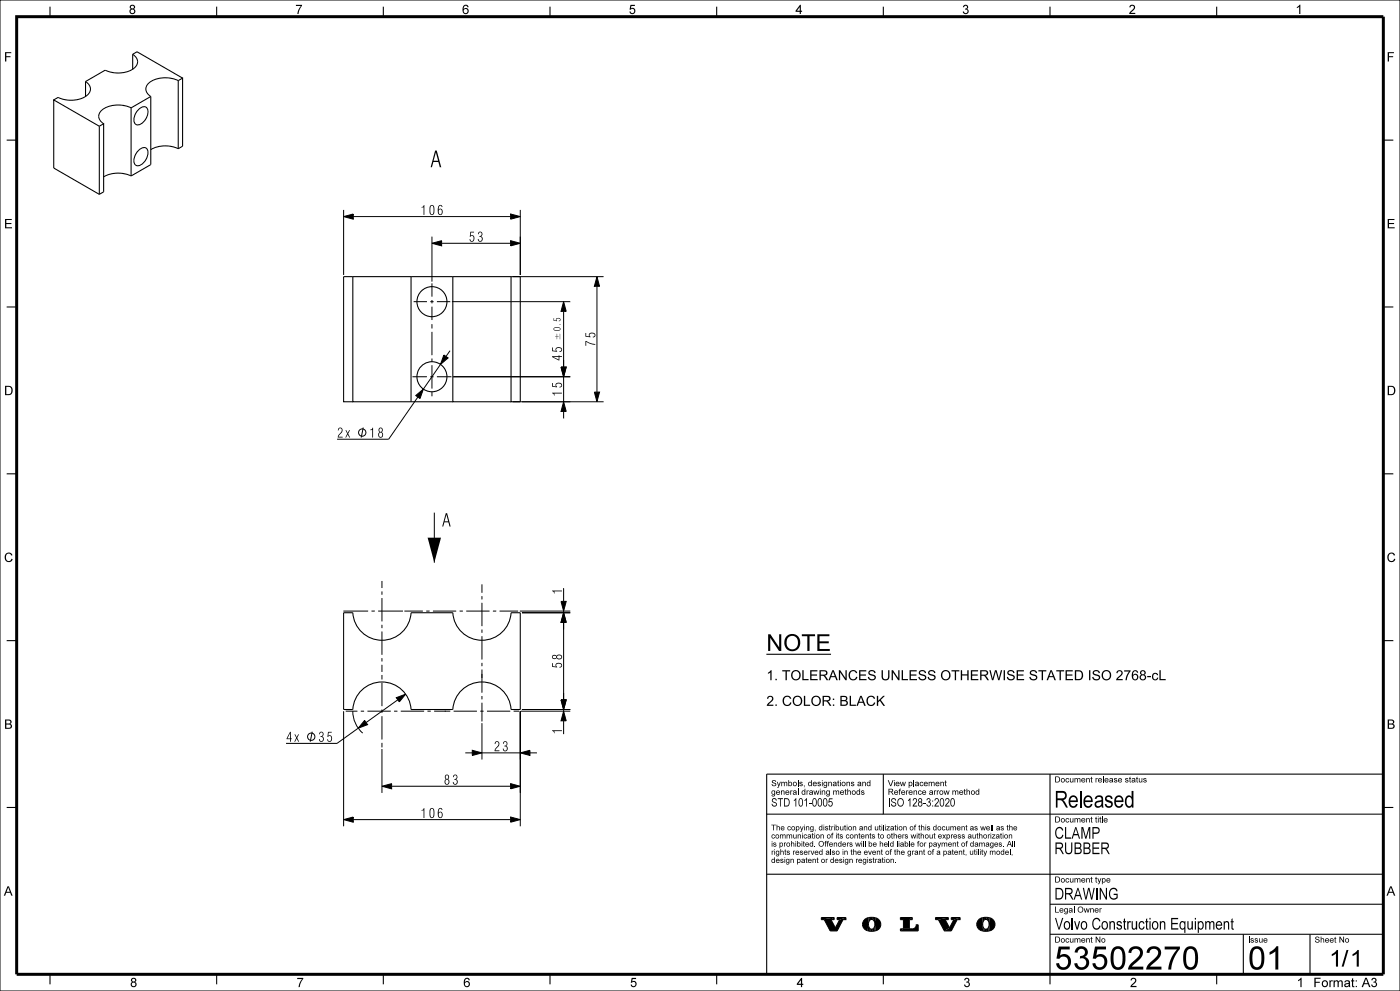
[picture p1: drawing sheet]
<svg xmlns="http://www.w3.org/2000/svg" width="420mm" height="297mm" viewBox="0 0 420 297" stroke-linecap="round" stroke-linejoin="round" font-family="sans-serif">
<g fill="#000">
<path d="M103.1 64.9l2.9-.8v1.6zM129.6 72.9l2.9-.8v1.6zM153.2 72.1l2.9 .8-2.9 .8zM153.2 64.1l2.9 .8-2.9 .8zM169.1 90.4l.8 2.9h-1.6zM179.1 82.9l.8 2.9h-1.6zM124.7 118.5l2.3-1.9-1 2.8zM133.2 106.4l1.2 .9-2.3 1.9zM168.3 110h1.6l-.8 2.9zM178.3 117.5h1.6l-.8 2.9zM169.1 120.4l.8 2.9h-1.6zM128.3 161.1h4l-2 7.5z"/>
<path d="M168.3 180.2h1.6l-.8 2.9zM169.1 183.6l.8 2.9h-1.6zM109.4 215.9l.9 1.3-2.8 1zM118.9 209.1l2.8-1.1-1.9 2.4zM168.3 209.7h1.6l-.8 2.9zM169.1 213.1l.8 2.9h-1.6zM114.6 235.6l2.9-.7v1.5zM141.7 224.9l2.9 .7-2.9 .8zM153.2 234.9l2.9 .7-2.9 .8zM156.1 225.6l2.9-.7v1.5zM103.1 245.6l2.9-.7v1.5zM153.2 244.9l2.9 .7-2.9 .8z"/>
<path d="M249.3 275.6l1-.6v.6zM246.4 275h3.9l-3.9 .6zM260.5 275l.1 1.8zM270.1 278.4h.9l-.9 .6zM272.8 275.6l.9-.6v.6zM274.9 277.2h.6zM294.8 275v1.8z"/>
<path d="M246.4 275.6l3.9-.6-1 .6 1.3 2.5 1.3-2.5 1.9-.6v.6h-.9l-1.8 3.4h-2l-1.8-3.4z" fill-rule="evenodd"/>
<path d="M251.1 275h2.7l-1.9 .6h-.8z" fill-rule="evenodd"/>
<path d="M259.3 275.7l1.2-.7 .1 2.1-.3 1.9a1.98 1.98 0 0 1-1-3.3z" fill-rule="evenodd"/>
<path d="M260.6 277.1l.2 2-.5-.1z" fill-rule="evenodd"/>
<path d="M260.7 277.9l.6 1.2h-.5z" fill-rule="evenodd"/>
<path d="M260.5 275l.4-.1 .1 .8-.4 .8z" fill-rule="evenodd"/>
<path d="M260.9 274.9h.9l-.3 .7-.5 .1z" fill-rule="evenodd"/>
<path d="M261.8 274.9l.4 .1-.1 .8-.6-.2z" fill-rule="evenodd"/>
<path d="M261 278.3l.9 .1-.1 .7h-.5z" fill-rule="evenodd"/>
<path d="M262.2 275l.5 .1-.3 1.6-.3-.9z" fill-rule="evenodd"/>
<path d="M262.3 277.8v1.3h-.5l.1-.7z" fill-rule="evenodd"/>
<path d="M262.7 275.1a2 2 0 0 1 1.5 1.9 2 2 0 0 1-1.5 1.9l-.3-2.2z" fill-rule="evenodd"/>
<path d="M262.4 277l.3 1.9-.4 .2z" fill-rule="evenodd"/>
<path d="M270.1 275h3.6l-.9 .6v2.8h-1.8v-2.8h-.9z" fill-rule="evenodd"/>
<path d="M270.1 279l.9-.6 3-.1 .6-.4 .3-.7h.6v1.8z" fill-rule="evenodd"/>
<path d="M280.6 275h3.9l-3 .6h-.9z" fill-rule="evenodd"/>
<path d="M281.5 275.6l3-.6v.6h-.9l1.3 2.5-1.6 .9z" fill-rule="evenodd"/>
<path d="M285.4 275h2.6l-1.9 .6h-.7z" fill-rule="evenodd"/>
<path d="M286.1 275.6l1.9-.6v.6h-.8l-1.8 3.4h-2.1l1.6-.9z" fill-rule="evenodd"/>
<path d="M293.5 275.7l1.3-.7v2.1l-.3 1.9a1.97 1.97 0 0 1-1-3.3z" fill-rule="evenodd"/>
<path d="M294.8 277.1l.2 2-.5-.1z" fill-rule="evenodd"/>
<path d="M295 277.9l.5 1.2h-.5z" fill-rule="evenodd"/>
<path d="M294.8 275l.4-.1 .1 .8-.5 .8z" fill-rule="evenodd"/>
<path d="M295.2 274.9h.9l-.3 .7-.5 .1z" fill-rule="evenodd"/>
<path d="M296.1 274.9l.4 .1-.2 .8-.5-.2z" fill-rule="evenodd"/>
<path d="M295.3 278.3l.8 .1-.1 .7h-.5z" fill-rule="evenodd"/>
<path d="M296.5 275l.4 .1-.2 1.6-.4-.9z" fill-rule="evenodd"/>
<path d="M296.6 277.8l-.1 1.3h-.5l.1-.7z" fill-rule="evenodd"/>
<path d="M296.9 275.1a2 2 0 0 1 1.6 1.9 2 2 0 0 1-1.5 1.9l-.3-2.2z" fill-rule="evenodd"/>
<path d="M296.7 277l.3 1.9-.5 .2z" fill-rule="evenodd"/>
</g>
<g fill="none" stroke="#000" stroke-width=".3">
<path d="M0 0h420v297h-420zM103.1 62.9v19.5M103.1 64.9l2.9-.8v1.6zM106 64.9h47.2M129.6 70.9v13.5M129.6 72.9l2.9-.8v1.6zM132.5 72.9h20.7M153.2 72.1l2.9 .8-2.9 .8zM153.2 64.1l2.9 .8-2.9 .8zM156.1 62.9v19.5M124.1 90.4h4M129.1 90.4h1"/>
<path d="M129.6 84.9v4M129.6 89.9v1M129.6 91.9v4M129.6 97.1v1.4M129.6 99.5v7M131.1 90.4h4M135.6 90.4h35.5M153.8 82.9h27.3M169.1 90.4l.8 2.9h-1.6zM169.1 93.3v16.7M179.1 85.8v31.7M179.1 82.9l.8 2.9h-1.6z"/>
<path d="M123.7 112.9h4.4M124.7 118.5l2.3-1.9-1 2.8zM125.4 119l-8.8 12.6h-15.5M129.1 112.9h1M129.6 107.5v1M129.6 109.5v7M129.6 117.5v1.3M131.1 112.9h4.3M132.1 109.2l-5.1 7.4M133.2 106.4l1.2 .9-2.3 1.9zM135 105.1l-1.2 1.7M135.9 112.9h35.2"/>
<path d="M168.3 110h1.6l-.8 2.9zM169.1 112.9v7.5M178.3 117.5h1.6l-.8 2.9zM109 128.1l-.6 3M153.8 120.4h27.3M169.1 123.3v2.1M169.1 120.4l.8 2.9h-1.6zM130.3 153.6v15M114.6 174.1v2.1M114.6 177.2v1M114.6 179.2v7M144.6 175.1v2.6"/>
<path d="M144.6 178.7v1M169.1 176.3v3.9M103 183.1h7.4M111.4 183.1h1M113.4 183.1h7.5M114.6 187.2v1M114.6 189.2v7M114.6 197.2v1M114.6 199.2v2.2M121.3 183.1h5.6M127.9 183.1h1M129.9 183.1h7"/>
<path d="M137.9 183.1h1M139.9 183.1h7M144.6 180.7v7M144.6 188.7v1M144.6 190.7v7M144.6 198.7v1M147.9 183.1h1M149.9 183.1h5.5M155.9 183.1h15.2M156.6 183.6h14.5M168.3 180.2h1.6l-.8 2.9zM169.1 183.6l.8 2.9h-1.6z"/>
<path d="M169.1 183.1v.5M169.1 186.5v23.2M93.7 219.3l-.6 3M103.1 213.1v34.5M103.7 213.1h3.5M105.8 213.1a8.7 8.7 0 0 0 3 6.6M107.5 218.2l-6.4 4.6h-15.3M108.2 213.1h1M109.4 215.9l.9 1.3-2.8 1zM110.2 213.1h7M114.6 202.3v1.3M114.6 204.6v7"/>
<path d="M114.6 212.6v1M114.6 214.6v7M118.2 213.1h1M118.9 209.1l2.8-1.1-1.9 2.4zM119.3 209.7l-9.5 6.8M120.2 213.1h7M128.2 213.1h1M130.2 213.1h4.9M136.1 213.1h7M144.1 213.1h1M144.6 216.7v10.9M144.6 200.7v6.9"/>
<path d="M144.6 208.6v1M144.6 210.6v5.6M146.1 213.1h7M154.1 213.1h1.6M156.1 213.1v34.5M156.2 213.1h14.9M156.6 212.6h14.5M168.3 209.7h1.6l-.8 2.9zM169.1 212.6v.5M169.1 216v4M169.1 213.1l.8 2.9h-1.6zM114.6 224.5v13.1"/>
<path d="M114.6 235.6l2.9-.7v1.5zM114.6 222.6v1.4M117.5 235.6h35.7M139.6 225.6h2.1M141.7 224.9l2.9 .7-2.9 .8zM144.6 225.6h11.5M153.2 234.9l2.9 .7-2.9 .8zM156.1 225.6l2.9-.7v1.5zM159 225.6h2.1M266.7 239.2v2.5M103.1 245.6l2.9-.7v1.5zM106 245.6h47.2"/>
<path d="M153.2 244.9l2.9 .7-2.9 .8zM246.4 275h3.9v.6h-1l1.3 2.5 1.3-2.5h-.8v-.6h2.7v.6h-.9l-1.8 3.4h-2l-1.8-3.4h-.9zM261 275.7a1.13 1.13 0 0 1 1.3 .3 1.13 1.13 0 0 1 .1 1.3 1 1 0 0 1-1.1 1.1 1 1 0 0 1-.7-1.4zM262.7 275.1a2.07 2.07 0 0 1 1.5 2.4 2.07 2.07 0 0 1-2.4 1.6 2.19 2.19 0 0 1-2.6-.9 2.19 2.19 0 0 1 .4-2.8l1.4-.5 1.7 .2M270.1 275h3.6v.6h-.9v2.8a1.59 1.59 0 0 0 2-.8l.1-.4h.6v1.8h-5.4v-.6h.9v-2.8h-.9zM280.6 275h3.9v.6h-.9l1.3 2.5 1.2-2.5h-.7v-.6h2.6v.6h-.8l-1.8 3.4h-2.1l-1.8-3.4h-.9zM295.3 275.7a1.13 1.13 0 0 1 1.3 .3 1.13 1.13 0 0 1 .1 1.3 1 1 0 0 1-1.2 1.2 1 1 0 0 1-.7-1.5zM296.9 275.1a2.07 2.07 0 0 1 1.6 2.4 2.07 2.07 0 0 1-2.4 1.6 2.19 2.19 0 0 1-2.7-.9 2.19 2.19 0 0 1 .5-2.8l1.4-.5 1.6 .2M390 292.6h.1M390 292h.1"/>
<circle cx="108.7" cy="129.6" r="1.1"/>
<circle cx="93.4" cy="220.8" r="1.1"/>
</g>
<g fill="none" stroke="#000" stroke-width=".32">
<path d="M15 2v3M65 2v3M115 2v3M165 2v3M215 2v3M265 2v3M315 2v3M365 2v3M17.4 29.2l-1.3 .7M29.8 37.8v20.4M29.8 37.8l1.3-.7v20.4l-1.3 .7M29.8 37.8l-13.7-7.9v20.5l13.7 7.8"/>
<path d="M31.6 21l-5.9 3.4v4.5M39.3 32.3l5.9-3.4v20.4l-5.9 3.4zM39.8 20.8v-4.5l1.3-.8 13.7 7.9M53.5 24.2l1.3-.8v20.4l-1.3 .8zM2 42h3M415 42h3M2 92h3M105.8 82.9v37.5h17.5M123.3 82.9v37.5M135.8 82.9v37.5h17.5M153.3 82.9v37.5h2.8v-37.5h-53v37.5h2.7M415 92h3"/>
<path d="M123.3 120.4h12.5M2 142h3M415 142h3M2 192h3M103.1 183.6h2.7a8.7 8.7 0 0 0 8.8 8.3 8.7 8.7 0 0 0 8.7-8.3h12.5a8.7 8.7 0 0 0 8.8 8.3 8.7 8.7 0 0 0 8.7-8.3h2.8v29h-2.8a8.7 8.7 0 0 0-8.7-8.2 8.7 8.7 0 0 0-8.8 8.2h-12.5a8.7 8.7 0 0 0-8.7-8.2 8.7 8.7 0 0 0-8.8 8.2h-2.7zM229.9 196.1h19.4M415 192h3M265 232v12M315 232v63M415 232h-185v60M2 242h3M230 244h185"/>
<path d="M415 242h3M230 262h185M315 271h100M315 280h100M373 280v12M393 280v12M15 292v3M65 292v3M115 292v3M165 292v3M215 292v3M265 292v3"/>
<path d="M365 292v3"/>
<circle cx="129.6" cy="90.4" r="4.5"/>
<circle cx="129.6" cy="112.9" r="4.5"/>
</g>
<g fill="#000">
<path d="M1.5 15.6h1.9v.3h-1.5v.9h1.2v.3h-1.2v1.3h-.4zM39.7 16.4l.2-.2 .9 .7 .5 .8 .1 .8h-.3l-.4-1.1zM88.8 1.4h1.8l-.8 1.7-.2 1.1h-.4l.2-.8 .9-1.6h-1.5zM189.1 1.4h1.4v.4h-1.1l-.1 .7a.9 .9 0 0 1 1.2 .5 .9 .9 0 0 1-.5 1.2 .9 .9 0 0 1-1.2-.7l.4-.1a.58 .58 0 0 0 .8 .3 .58 .58 0 0 0 .1-.9 .58 .58 0 0 0-.9 .1h-.3zM289.1 1.6a.72 .72 0 0 1 1.1 0 .72 .72 0 0 1-.1 1.1 .85 .85 0 0 1 0 1.5 .85 .85 0 0 1-1.3-.7l.4-.1a.55 .55 0 0 0 .6 .5 .55 .55 0 0 0 .4-.7 .55 .55 0 0 0-.7-.3v-.3a.45 .45 0 0 0 .6-.4 .45 .45 0 0 0-.4-.5 .45 .45 0 0 0-.5 .5l-.3-.1zM339.1 1.6a.91 .91 0 0 1 1.3 .2 .91 .91 0 0 1-.4 1.3l-.8 .8h1.4v.3h-1.9l.7-1a.9 .9 0 0 0 .5-1.4l-.6 .1-.2 .3h-.3zM389.1 2.1l1-.7v2.8h-.3v-2.2l-.7 .4zM416.3 15.6h1.9v.3h-1.5v.9h1.2v.3h-1.2v1.3h-.4zM17.5 29.1a8.7 8.7 0 0 0 8.7-.8l.7-1 .1-.6h.3a4.8 4.8 0 0 1-4.9 3.4 9.1 9.1 0 0 1-5.1-.8zM25.5 24.5l.3-.2 .8 .7 .5 .8 .2 .9h-.3l-.4-1.2zM29.5 34.8h.3l.3 1.2 1.1 1-.2 .2-1.2-1.1zM31.7 20.9a8.7 8.7 0 0 0 8.6-.8l.7-1 .1-.6h.3a4.8 4.8 0 0 1-4.9 3.5 9.1 9.1 0 0 1-5-.9z"/>
<path d="M30.3 33.1a8.9 8.9 0 0 1 9.1-.9l-.2 .2a8.7 8.7 0 0 0-8.7 .8l-.6 1.1-.1 .5h-.3v-.6zM40.9 37.2a3.1 3.1 0 0 0 3.1-2.4h.3a4 4 0 0 1-3.2 2.8l-.4-.2zM43.6 26.7h.3l.4 1.1 1.1 1-.3 .2-1.1-1.1zM41.5 32.7a2.2 2.2 0 0 1 2.4-.7l-.2 .2a2.51 2.51 0 0 0-2.8 1.7 2.51 2.51 0 0 0 0 3.3l-.2 .2a3.1 3.1 0 0 1 .3-4.2zM43.9 32a2.34 2.34 0 0 1 .4 2.8h-.3l.2-1.6-.5-1zM44.4 24.9a8.9 8.9 0 0 1 9.2-.9l-.2 .3a8.7 8.7 0 0 0-8.7 .8l-.7 1-.1 .6h-.3l.1-.7zM31 52.9a9.2 9.2 0 0 1 8.4-.3l-.2 .3a9 9 0 0 0-8 .2zM40 48.2l.3-.1 .2 .8 .4 .5-.2 .3-.5-.6zM43.9 44.2a3.1 3.1 0 0 1-.4 4.3l-.4 .5a2.2 2.2 0 0 1-2.4 .7l.2-.3a2.51 2.51 0 0 0 2.7-1.7 2.51 2.51 0 0 0 .1-3.2zM41.5 44.9a2.2 2.2 0 0 1 2.4-.7l-.2 .3a3.1 3.1 0 0 0-3.1 2.5l-.3 1.1-.3 .1 .4-1.7zM45.1 44.7a9.2 9.2 0 0 1 8.5-.2l-.2 .2a9 9 0 0 0-8 .3zM1.5 65.6h2v.3h-1.6v.9h1.5v.3h-1.5v1h1.7v.3h-2.1z"/>
<path d="M416.3 65.6h2v.3h-1.6v.9h1.5v.3h-1.5v1h1.7v.3h-2.1zM1.8 165.9a1.15 1.15 0 0 1 1.9 .5l-.4 .1a.86 .86 0 0 0-1.1-.5 .86 .86 0 0 0-.4 1.2 .82 .82 0 0 0 .7 .9 .82 .82 0 0 0 .9-.7l.4 .1a1.3 1.3 0 0 1-1.8 .8 1.3 1.3 0 0 1-.5-1.9zM165.6 177h3v.2h-2.3l-.1 .7-.1-.5zM416.6 165.9a1.15 1.15 0 0 1 1.9 .5l-.4 .1a.86 .86 0 0 0-1.1-.5 .86 .86 0 0 0-.4 1.2 .82 .82 0 0 0 .7 .9 .82 .82 0 0 0 .9-.7l.4 .1a1.3 1.3 0 0 1-1.8 .8 1.3 1.3 0 0 1-.5-1.9zM165.6 218.9h3v.2h-2.3l-.1 .6-.1-.4zM231.7 233.9a.71 .71 0 0 1 1.2 .4h-.3a.33 .33 0 0 0-.4-.3 .33 .33 0 0 0-.2 .5 .62 .62 0 0 1 .8 .2 .62 .62 0 0 1-.2 .9 .74 .74 0 0 1-1.1-.6h.2a.44 .44 0 0 0 .5 .4 .44 .44 0 0 0 .4-.4l-.1-.1a.63 .63 0 0 1-.8-.2 .63 .63 0 0 1 0-.8zM233 234.3h.3l.3 1 .4-1h.2l-.6 1.6-.3 .2-.1-.2 .3-.3zM234.3 236.9l.2 .2 .4-.2 .4 .1v1.2h-.2v-1l-.2-.1-.3 .2-.1 .9h-.2zM234.4 234.3l.2 .2a.41 .41 0 0 1 .4-.2 .41 .41 0 0 1 .4 .2l.4-.2 .3 .1 .1 1.2h-.3v-1l-.2-.1-.3 .2v.9h-.2v-.8l-.3-.3-.2 .2-.1 .9h-.2zM237.1 236.9l.2 .2 .5-.2-.4 .3-.1 1h-.2zM239.3 233.8h.3v1.8h-.3zM239.3 236.4h.3v1.8h-.3z"/>
<path d="M239.9 234.4l.6-.1 .3 .4-.5-.2-.2 .2a.51 .51 0 0 1 .6 .3 .51 .51 0 0 1-.2 .6l-.6-.1-.1-.3 .5 .2 .3-.2a.63 .63 0 0 1-.7-.8zM241.2 235.4h.2l-.2 .6zM242 236.9l.2 .2 .5-.2-.5 .3v1h-.2zM244 236.9h.2l.3 1 .3-1h.2l.3 1 .3-1h.2l-.4 1.3h-.2l-.3-1-.2 1h-.3zM245.4 234.4l.6-.1 .2 .4-.5-.2-.2 .2a.51 .51 0 0 1 .6 .3 .51 .51 0 0 1-.2 .6l-.5-.1-.2-.3 .6 .2 .3-.2a.63 .63 0 0 1-.7-.8zM246.5 236.9l.3 .2 .3-.2 .4 .1 .1 1.2h-.2l-.1-1-.2-.1-.3 .2v.9h-.3zM248.5 234.3l.2 .2 .4-.2 .4 .1 .1 1.2h-.3v-1l-.2-.1-.3 .2-.1 .9h-.2zM250 236.9l.2 .2a.42 .42 0 0 1 .4-.2 .42 .42 0 0 1 .3 .2l.4-.2 .3 .1 .1 1.2h-.2v-1l-.2-.1-.3 .2v.9h-.2v-.8l-.3-.3-.3 .2v.9h-.2zM251.3 234l.3-.1v.4h.2l-.2 .2v.8l.2 .3-.4-.1-.1-1h-.2zM254 234.3l.2 .2 .4-.2 .3 .1 .1 1.2h-.2v-1l-.3-.1-.3 .2v.9h-.2zM253.5 236.6l.2-.2v.5h.3v.2h-.3v.7l.3 .4-.4-.1-.1-1h-.1zM254.2 236.4h.2v.7l.4-.2 .4 .2v1.1h-.2v-.8l-.2-.3-.3 .2-.1 .9h-.2z"/>
<path d="M255.4 234.4l.6-.1 .3 .4-.5-.2-.3 .2a.51 .51 0 0 1 .6 .3 .51 .51 0 0 1-.2 .6l-.5-.1-.2-.3 .6 .2 .3-.2a.63 .63 0 0 1-.7-.8zM258.5 237l.6-.1 .2 .3-.5-.1-.2 .2a.51 .51 0 0 1 .6 .3 .51 .51 0 0 1-.2 .6l-.5-.1-.2-.3 .6 .2 .3-.2a.63 .63 0 0 1-.7-.8zM258.7 234.3l.2 .2 .4-.2 .4 .1 .1 1.2h-.3v-1l-.2-.1-.4 .2v.9h-.2zM266.3 233.8h.3l.6 1.6 .6-1.6h.2l-.7 1.8h-.2zM269.9 236.4h.4l-.3 .2v.3h.2v.2h-.2v1.1h-.2v-1.1l-.2-.2h.2zM270 234.3h.2l.3 1 .3-1h.2l.2 1 .3-1h.3l-.4 1.3h-.3l-.2-1-.3 1h-.2zM271.9 236.9l.2 .2 .4-.2-.4 .3v1h-.2zM274 233.8h.2v1.8h-.2zM274.1 236.9l.2 .2 .4-.2 .3 .1 .1 1.2h-.2v-1l-.3-.1-.3 .2v.9h-.2zM275.6 237l.6-.1 .3 .4-.3-.2a.41 .41 0 0 0-.6 .5 .41 .41 0 0 0 .7 .3l.2-.2a.63 .63 0 0 1-.9 .4 .63 .63 0 0 1 0-1.1zM276.1 234.5l.6-.2 .3 .4-.3-.2a.41 .41 0 0 0-.6 .5 .41 .41 0 0 0 .7 .3l.2-.1a.63 .63 0 0 1-.9 .3 .63 .63 0 0 1 0-1zM278.6 234.3l.2 .2a.41 .41 0 0 1 .4-.2 .41 .41 0 0 1 .4 .2l.4-.2 .3 .1 .1 1.2h-.2l-.1-1-.2-.1-.3 .2v.9h-.2v-.8l-.3-.3-.2 .2-.1 .9h-.2z"/>
<path d="M280.2 236.9l.2 .2 .5-.2-.4 .3v1h-.3zM281.1 236.9l.1 .2 .5-.2-.4 .3v1h-.2zM282.1 234.3l.2 .2 .4-.2 .4 .1 .1 1.2h-.3v-1l-.2-.1-.3 .2-.1 .9h-.2zM283.1 236.9h.2l.3 1 .3-1h.2l.3 1 .3-1h.2l-.4 1.3h-.3l-.2-1-.3 1h-.2zM283.5 234l.3-.1v.4h.2v.2h-.2v.8l.2 .3-.4-.1-.1-1h-.1zM285.7 236.9l.3 .2a.41 .41 0 0 1 .3-.2 .41 .41 0 0 1 .4 .2l.4-.2 .3 .1 .1 1.2h-.2v-1l-.3-.1-.3 .2v.9h-.2v-.8l-.2-.3-.3 .2v.9h-.3zM289.3 236.6l.2-.2v.5h.2v.2h-.2v.7l.3 .4-.5-.1v-1h-.2zM290 236.4h.2v.7l.4-.2 .4 .2v1.1h-.2v-.8l-.3-.3-.3 .2v.9h-.2zM319.8 233.4l.6-.2 .3 .4-.3-.2a.41 .41 0 0 0-.5 .5 .41 .41 0 0 0 .6 .3l.3-.1a.62 .62 0 0 1-1 .3 .62 .62 0 0 1 0-1zM321 233.2h.2v.9l.3 .2 .3-.2v-.9h.2v1.3h-.2v-.2l-.4 .2-.3-.1zM322.4 233.2l.2 .2a.41 .41 0 0 1 .3-.2 .41 .41 0 0 1 .4 .2l.4-.2 .3 .1 .1 1.2h-.2v-1l-.2-.1-.3 .2-.1 .9h-.2v-.8l-.2-.3-.3 .2v.9h-.2zM325.9 233.2l.2 .2 .4-.2 .3 .1 .1 1.2h-.2v-1l-.3-.1-.3 .2v.9h-.2z"/>
<path d="M327.3 232.9l.2-.2v.5h.3v.2h-.3v.7l.3 .4-.5-.1v-1h-.2zM328.7 233.2l.2 .2 .4-.2-.4 .3v1h-.2zM330.9 232.7h.2v1.8h-.2zM334.3 233.3l.6-.1 .2 .3-.4-.1-.3 .2a.51 .51 0 0 1 .6 .3 .51 .51 0 0 1-.2 .6l-.5-.1-.1-.3 .5 .2 .3-.2a.63 .63 0 0 1-.7-.8zM337.7 233.3l.6-.1 .2 .3-.5-.1-.2 .2a.51 .51 0 0 1 .6 .3 .51 .51 0 0 1-.2 .6l-.5-.1-.2-.3 .6 .2 .2-.2a.63 .63 0 0 1-.6-.8zM338.9 232.9l.2-.2v.5h.2v.2h-.2v.7l.3 .4-.5-.1v-1h-.2zM341 232.9l.2-.2v.5h.2v.2h-.2v.7l.3 .4-.5-.1v-1h-.2zM341.7 233.2h.2v.9l.2 .2 .3-.2 .1-.9h.2v1.3h-.2v-.2l-.4 .2-.4-.1zM343.1 233.3l.6-.1 .3 .3-.5-.1-.3 .2a.51 .51 0 0 1 .6 .3 .51 .51 0 0 1-.2 .6l-.5-.1-.2-.3 .6 .2 .3-.2a.63 .63 0 0 1-.7-.8zM231.8 239.4a.75 .75 0 0 1 .8-.2 .75 .75 0 0 1 .4 .7h-.2a.47 .47 0 0 0-.4-.5 .47 .47 0 0 0-.6 .4 .47 .47 0 0 0 .5 .5 .78 .78 0 0 1 .7 .9 .78 .78 0 0 1-.9 .7 .78 .78 0 0 1-.6-1h.2a.5 .5 0 0 0 .6 .6 .5 .5 0 0 0 .3-.8 .87 .87 0 0 1-.9-.3 .87 .87 0 0 1 .1-1zM231.5 255l.2 .1 .5-.1-.4 .3-.1 .9h-.2zM232.1 252.6l.6-.1 .2 .3-.5-.1-.2 .2a.48 .48 0 0 1 .6 .2 .48 .48 0 0 1-.2 .7l-.5-.1-.2-.3 .6 .2 .2-.2a.6 .6 0 0 1-.6-.8z"/>
<path d="M231.4 247.2h1.4v.1h-.6v1.6h-.2v-1.6h-.6zM231.6 250.2l.6-.1 .3 .4-.3-.2a.4 .4 0 0 0-.5 .4 .4 .4 0 0 0 .5 .4l.3-.2a.6 .6 0 0 1-.9 .3 .6 .6 0 0 1 0-1zM233 247.2h.2v.6l.4-.2 .3 .2 .1 1.1h-.2v-.8l-.3-.3-.3 .2v.9h-.2zM233.3 239.2h1.6v.3h-.7v2.2h-.2v-2.2h-.7zM234 250.1l.2 .2 .4-.3 .3 .3 .4-.3 .3 .2 .1 1.1h-.2l-.1-.9-.2-.2-.2 .2-.1 .9h-.2v-.8l-.2-.3-.3 .2v.9h-.2zM234.2 257.5l.6-.1 .2 .3-.5-.1-.2 .2a.48 .48 0 0 1 .6 .2 .48 .48 0 0 1-.2 .6l-.5-.1-.1-.3 .5 .3 .3-.2a.6 .6 0 0 1-.7-.8zM234.1 254.5h.2v.6l.4-.2 .4 .2v1.1h-.2v-.8l-.3-.3-.2 .2-.1 .9h-.2zM235.2 252.5l.2 .2 .4-.2-.4 .3v.9h-.2zM235.5 254.7l.2-.2v.5h.2l-.2 .1v.7l.2 .4-.4-.1v-1h-.2zM236 250.1l.2 .2 .4-.3 .3 .3 .4-.3 .3 .2 .1 1.1h-.3v-.9l-.2-.2-.3 .2v.9h-.2v-.8l-.2-.3-.3 .2v.9h-.2zM236.2 255h.5l.2 .3-.4-.2-.2 .2a.48 .48 0 0 1 .5 .3 .48 .48 0 0 1-.1 .6l-.5-.1-.2-.3 .5 .2 .3-.2a.6 .6 0 0 1-.6-.8zM236.4 247.8l.5-.2 .4 .4-.4-.1a.4 .4 0 0 0-.5 .4 .4 .4 0 0 0 .6 .3l.3-.2a.6 .6 0 0 1-.9 .4 .6 .6 0 0 1 0-1z"/>
<path d="M237.2 257.4l.9 .1v1.1h-.2v-.9l-.2-.1-.3 .2v.8h-.2zM237.3 252h.2v.7l.4-.2 .3 .2 .1 1h-.2v-.7l-.3-.3-.3 .2v.8h-.2zM237.9 255l.2 .1 .5-.1-.4 .3-.1 .9h-.2zM238 250.1h.2v.9l.2 .1 .3-.1 .1-.9h.2v1.2l-.2-.2-.4 .2-.3-.1zM238.7 239.2h.2v2.5h-.3v-2l-.4 .4zM239.3 250.1l.9 .1 .1 1.1h-.2v-.9l-.3-.2-.3 .2v.9h-.2zM240.1 255h.6l.2 .3-.5-.2-.2 .2a.48 .48 0 0 1 .6 .3 .48 .48 0 0 1-.2 .6l-.5-.1-.2-.3 .6 .2 .2-.2a.6 .6 0 0 1-.6-.8zM240 247.6h.2l.3 1 .4-1h.2l-.6 1.6-.3 .2-.1-.3 .3-.2zM241 252.2l.2-.1v.4h.2l-.2 .2v.7l.3 .3-.5-.1v-.9h-.2zM241.8 247.6l.9 .2 .1 1.1h-.2l-.1-1-.2-.1-.3 .2v.9h-.2zM241.2 250.2l.6-.1 .3 .4-.3-.2a.36 .36 0 0 0-.5 .1 .36 .36 0 0 0 .1 .5 .36 .36 0 0 0 .5 0h.2a.6 .6 0 0 1-.9 .3 .6 .6 0 0 1 0-1zM241.9 239.2h.2v2.5h-.3v-2l-.5 .4z"/>
<path d="M241.8 257.1l.2-.1v.4h.2l-.2 .2v.7l.3 .3-.5-.1v-.9h-.2zM242.5 255l.2 .1 .5-.1-.4 .3v.9h-.3zM242.7 240.7h.8v.3h-.8zM243.2 255h.2l.3 .9 .4-.9h.2l-.4 1.2h-.3zM243.8 257.4l.9 .1 .1 1.1h-.3v-.9l-.2-.1-.3 .2v.8h-.2zM243.7 249.8l.2-.2v.5h.2l-.2 .2v.7l.2 .3-.4-.1v-.9h-.2zM244.3 253.5h.2v.2h-.2zM244.5 248.6h.2l-.2 .6zM245.1 257.1l.2-.1v.4h.2l-.2 .2v.7l.3 .3-.5-.1v-.9h-.1zM246.2 250.1l.9 .1v1.1h-.2v-.9l-.2-.2-.3 .2v.9h-.2zM247.6 247.7h.6l.2 .3-.4-.2-.3 .2a.48 .48 0 0 1 .6 .3 .48 .48 0 0 1-.2 .6l-.5-.1-.1-.3 .5 .2 .3-.2a.6 .6 0 0 1-.7-.8zM247.6 252.1l.4-.1-.2 .2 .1 .5h-.2v1h-.2v-1l-.2-.2h.2z"/>
<path d="M247.7 257.4l.2 .2 .5-.2-.4 .3-.1 .9h-.2zM248.3 252.1l.4-.1-.3 .2 .2 .5h-.2v1h-.2v-1l-.2-.2h.2zM248.7 239.3h1.1v.2h-.9l-.1 .7a.76 .76 0 0 1 1 .8 .76 .76 0 0 1-1.2 .4l-.1-.3 .2-.1 .2 .4a.5 .5 0 0 0 .7-.5 .5 .5 0 0 0-.9-.3l-.2-.1zM249.1 254.5h.2v1.7h-.2zM248.8 247.3l.2-.1v.4h.2l-.2 .2v.7l.2 .4-.4-.1v-1h-.2zM249.4 247.6l.2 .2 .4-.1-.3 .3-.1 .9h-.2zM249.6 249.6h.4l-.2 .2 .2 .5h-.3v1h-.2v-1l-.2-.2h.2zM249.7 255h.5l.3 .3-.5-.2-.2 .2a.48 .48 0 0 1 .6 .3 .48 .48 0 0 1-.2 .6l-.5-.1-.2-.3 .6 .2 .2-.2a.6 .6 0 0 1-.6-.8zM250.1 252.5l1 .1v1.1h-.2v-.9l-.2-.1-.3 .2v.8h-.3zM251.9 257.5l.5-.1 .3 .3-.5-.1-.2 .2a.48 .48 0 0 1 .6 .2 .48 .48 0 0 1-.2 .6l-.5-.1-.2-.3 .6 .3 .2-.2a.6 .6 0 0 1-.6-.8zM251.3 249.8l.3-.2v.5h.2l-.2 .2v.7l.2 .3-.4-.1-.1-.9h-.1zM252.1 250.1h.5l.2 .3-.4-.2-.2 .2a.48 .48 0 0 1 .5 .3 .48 .48 0 0 1-.1 .6l-.5-.1-.2-.3 .5 .2 .3-.1a.6 .6 0 0 1-.6-.9z"/>
<path d="M252 247.6h.2l.1 .9 .2 .2 .3-.2v-.9h.2v1.3l-.2-.2-.4 .2-.3-.2zM253.3 255l.9 .1 .1 1.1h-.2v-.9l-.3-.2-.3 .2v.9h-.2zM253.4 247.3l.2-.1v.4h.2l-.2 .2v.7l.2 .4-.4-.1v-1h-.2zM254.1 252.5l.2 .2 .4-.2-.3 .3-.1 .9h-.2zM253.9 250.2l.6-.1 .3 .4-.3-.2a.36 .36 0 0 0-.5 .1 .36 .36 0 0 0 .1 .5 .36 .36 0 0 0 .5 0h.2a.6 .6 0 0 1-.9 .3 .6 .6 0 0 1 0-1zM255 252.6l.5-.1 .2 .3-.4-.1-.2 .2a.48 .48 0 0 1 .5 .2 .48 .48 0 0 1-.1 .7l-.5-.1-.2-.3 .5 .2 .3-.2a.6 .6 0 0 1-.6-.8zM254.8 257.4l.9 .1 .1 1.1h-.2v-.9l-.2-.1-.3 .2-.1 .8h-.2zM255.3 254.7l.2-.2v.5h.2l-.2 .1v.7l.3 .4-.5-.1v-1h-.1zM255.9 247.6l.9 .2 .1 1.1h-.3v-1l-.2-.1-.3 .2v.9h-.2zM256 254.5h.2v.6l.3-.2 .4 .2v1.1h-.2v-.8l-.2-.3-.3 .2v.9h-.2zM256.3 250.1l.9 .1 .1 1.1h-.2v-.9l-.2-.2-.3 .2-.1 .9h-.2zM256.8 257.4l.2 .2 .4-.2-.4 .3v.9h-.2z"/>
<path d="M256.6 252.5h.2l.2 1 .3-1h.2l.3 1 .2-1h.3l-.4 1.2h-.3l-.2-.9-.2 .9h-.3zM257.7 249.8l.2-.2v.5h.2l-.2 .2v.7l.2 .3-.4-.1v-.9h-.2zM258.9 252h.2v1.7h-.2zM259.2 247.6l.9 .2 .1 1.1h-.3v-1l-.2-.1-.3 .2v.9h-.2zM259.4 252h.3v1.7h-.3zM259.6 250.1l1 .1v1.1h-.2v-.9l-.2-.2-.3 .2-.1 .9h-.2zM260.8 257.5l.5-.1 .3 .3-.5-.1-.2 .2a.48 .48 0 0 1 .6 .2 .48 .48 0 0 1-.2 .6l-.5-.1-.2-.3 .6 .3 .2-.2a.6 .6 0 0 1-.6-.8zM260.4 255h.3l.3 .9 .3-.9h.2l-.4 1.2h-.2zM261 249.8l.2-.2v.5h.2l-.2 .2v.7l.2 .3-.4-.1v-.9h-.2zM261.7 250.1h.5l.3 .3-.5-.2-.2 .2a.48 .48 0 0 1 .6 .3 .48 .48 0 0 1-.2 .6l-.5-.1-.2-.3 .6 .2 .2-.1a.6 .6 0 0 1-.6-.9zM261.9 257.1l.2-.1v.4h.3l-.3 .2v.7l.3 .3-.4-.1-.1-.9h-.1zM262.6 257.4l.2 .2 .4-.2-.4 .3v.9h-.2z"/>
<path d="M263.1 255l.9 .1 .1 1.1h-.3v-.9l-.2-.2-.3 .2v.9h-.2zM262.5 247.6h.2v.9l.2 .2 .3-.2v-.9h.3v1.3l-.3-.2-.3 .2-.4-.2zM263.5 249.8l.2-.2v.5h.2l-.2 .2v.7l.2 .3-.4-.1v-.9h-.2zM263.9 252h.2v.7l.4-.2 .4 .2v1h-.2v-.7l-.2-.3-.3 .2-.1 .8h-.2zM263.8 247.3l.2-.1v.4h.2l-.2 .2v.7l.3 .4-.5-.1v-1h-.1zM264.4 254.7l.2-.2v.5h.2l-.2 .1v.7l.3 .4-.5-.1v-1h-.2zM265 247.2h.2v1.7h-.2zM264.7 257.1l.2-.1v.4h.2l-.2 .2v.7l.2 .3-.4-.1v-.9h-.2zM266 247.6h.9l-.7 1.1h.8v.2h-1.1l.7-1.1h-.6zM266.6 252h.2v1.7h-.2zM267.2 254.5h.4l-.3 .2 .2 .4h-.2v1.1h-.2v-1.1l-.2-.1h.2zM267.2 257.4l.9 .1 .1 1.1h-.3v-.9l-.2-.1-.3 .2v.8h-.2z"/>
<path d="M267.6 239.4a.76 .76 0 0 1 .8-.2 .76 .76 0 0 1 .4 .7h-.2a.47 .47 0 0 0-.4-.5 .47 .47 0 0 0-.6 .4 .47 .47 0 0 0 .5 .5 .78 .78 0 0 1 .7 .9 .78 .78 0 0 1-.9 .7 .78 .78 0 0 1-.6-1h.2a.5 .5 0 0 0 .6 .6 .5 .5 0 0 0 .3-.8 .87 .87 0 0 1-.9-.3 .87 .87 0 0 1 .1-1zM267.5 249.8l.2-.2v.5h.2l-.2 .2v.7l.2 .3-.4-.1v-.9h-.2zM268.1 249.6h.2v.6l.4-.2 .3 .2 .1 1.1h-.2v-.8l-.3-.3-.3 .2v.9h-.2zM268.5 258.4l.2 .2zM268.4 254.7l.2-.2v.5h.2l-.2 .1v.7l.2 .4-.4-.1v-1h-.2zM268.5 247.3l.2-.1v.4h.2l-.2 .2v.7l.3 .4-.5-.1v-1h-.2zM269 254.5h.2v.6l.4-.2 .4 .2v1.1h-.2v-.8l-.2-.3-.3 .2-.1 .9h-.2zM269.1 252h.2v1.7h-.2zM270.7 250.1l.2 .1 .5-.1-.4 .3-.1 .9h-.2zM271 247.6l.9 .2 .1 1.1h-.2l-.1-1-.2-.1-.3 .2v.9h-.2zM271.6 250.1h.5l.3 .3-.5-.2-.2 .2a.48 .48 0 0 1 .6 .3 .48 .48 0 0 1-.2 .6l-.5-.1-.2-.3 .5 .2 .3-.1a.6 .6 0 0 1-.6-.9zM272.8 252h.2v1.7h-.2z"/>
<path d="M273 239.2h.1v2.5h-.2v-2l-.5 .4zM273.2 250.1h.2l.3 .9 .2-.9h.2l.3 .9 .3-.9h.2l-.4 1.2h-.2l-.3-.9-.2 .9h-.3zM273.6 255l.2 .1 .5-.1-.4 .3v.9h-.3zM274.5 247.2h.4l-.3 .2 .2 .4h-.2v1.1h-.3v-1.1l-.1-.2h.1zM274 239.4a.78 .78 0 0 1 1.1 .3 .78 .78 0 0 1-.4 1.1l-.6 .6h1v.3h-1.3l.3-.7a1.04 1.04 0 0 0 .5-1.5h-.3l-.2 .4h-.3zM275.4 252.1l.5-.1-.3 .2 .2 .5h-.3v1h-.2v-1l-.2-.2h.2zM275.7 255l1 .1v1.1h-.2v-.9l-.2-.2-.3 .2v.9h-.3zM275.6 249.8l.2-.2v.5h.2l-.2 .2v.7l.2 .3-.4-.1v-.9h-.2zM275.7 247.3l.2-.1v.4h.2l-.2 .2v.7l.2 .4-.4-.1v-1h-.2zM276.2 249.6h.2v.6l.4-.2 .4 .2v1.1h-.2v-.8l-.3-.3-.2 .2-.1 .9h-.2zM276.3 247.2h.2v.6l.4-.2 .4 .2v1.1h-.2v-.8l-.3-.3-.2 .2-.1 .9h-.2zM276.9 240.7h.8v.3h-.8z"/>
<path d="M277.3 252.5l.2 .2 .4-.2-.4 .3v.9h-.2zM277.1 254.7l.2-.2v.5h.2l-.2 .1v.7l.2 .4-.4-.1v-1h-.2zM278.2 239.3a.62 .62 0 0 1 .9 .2 .62 .62 0 0 1-.2 .9 .7 .7 0 0 1 .1 1.2 .7 .7 0 0 1-1.1-.5l.3-.1v.3a.48 .48 0 0 0 .8-.3 .48 .48 0 0 0-.6-.5v-.3a.38 .38 0 0 0 .5-.2 .38 .38 0 0 0-.3-.5 .38 .38 0 0 0-.4 .3h-.3zM278.2 247.7h.6l.2 .3-.5-.2-.2 .2a.48 .48 0 0 1 .6 .3 .48 .48 0 0 1-.2 .6l-.5-.1-.1-.3 .5 .2 .3-.2a.6 .6 0 0 1-.7-.8zM278.9 250.1h.2v.9l.2 .1 .3-.1v-.9h.2v1.2l-.2-.2-.3 .2-.4-.1zM279.9 254.5h.4l-.3 .2 .2 .4h-.2v1.1h-.2v-1.1l-.2-.1h.2zM280.2 249.8l.2-.2v.5h.2l-.2 .2v.7l.2 .3-.4-.1v-.9h-.2zM281.2 252.5h.2l.4 1 .3-1h.2l-.5 1.5-.3 .2-.2-.2 .4-.2zM280.6 239.4a.78 .78 0 0 1 1.1 .3 .78 .78 0 0 1-.5 1.1l-.5 .6h1v.3h-1.4l.4-.7a1.04 1.04 0 0 0 .5-1.5h-.4l-.2 .4h-.3zM282.5 252.5l.2 .2 .4-.2 .3 .2 .7-.1 .1 1.1h-.2l-.1-.9-.2-.1-.2 .2-.1 .8h-.2v-.7l-.2-.3-.3 .2v.8h-.2zM282.7 250.1h.3l.2 .4 .4-.4h.2l-.4 .6 .4 .6h-.3l-.3-.4-.3 .4h-.2l.4-.6zM282.7 247.8l.6-.2 .3 .4-.3-.1a.36 .36 0 0 0-.5 .1 .36 .36 0 0 0 .1 .5 .36 .36 0 0 0 .5-.1h.2a.6 .6 0 0 1-.9 .4 .6 .6 0 0 1 0-1z"/>
<path d="M283.8 247.6h.2v.9l.3 .2 .3-.2v-.9h.2v1.3l-.2-.2-.4 .2-.3-.2zM283.7 239.4a.78 .78 0 0 1 1.2 .3 .78 .78 0 0 1-.5 1.1l-.6 .6h1.1v.3h-1.4l.4-.7a1.04 1.04 0 0 0 .5-1.5h-.4l-.2 .4h-.3zM285.1 247.6l.2 .2 .4-.2 .3 .2 .4-.2 .3 .1 .1 1.2h-.2v-1l-.2-.1-.3 .2v.9h-.3v-.8l-.2-.3-.2 .2-.1 .9h-.2zM285.3 250.1l.2 .1 .4-.1-.4 .3v.9h-.2zM285.8 252.5l.9 .1 .1 1.1h-.2v-.9l-.3-.1-.2 .2-.1 .8h-.2zM285.7 254.7l.2-.2v.5h.2l-.2 .1v.7l.3 .4-.5-.1v-1h-.2zM287.5 250.1h.5l.3 .3-.5-.2-.2 .2a.48 .48 0 0 1 .5 .3 .48 .48 0 0 1-.1 .6l-.5-.1-.2-.3 .5 .2 .3-.1a.6 .6 0 0 1-.6-.9zM287.2 252.2l.2-.1v.4h.2l-.2 .2v.7l.2 .3-.4-.1v-.9h-.2zM287.7 255l.9 .1 .1 1.1h-.3v-.9l-.2-.2-.3 .2v.9h-.2zM288.4 247.6l1 .2v1.1h-.2v-1l-.2-.1-.3 .2v.9h-.3zM288.6 250.1h.6l.2 .3-.4-.2-.3 .2a.48 .48 0 0 1 .6 .3 .48 .48 0 0 1-.2 .6l-.5-.1-.1-.3 .5 .2 .3-.1a.6 .6 0 0 1-.7-.9zM289 254.7l.2-.2v.5h.2l-.2 .1v.7l.3 .4-.5-.1v-1h-.2z"/>
<path d="M289.7 256h.2l-.2 .5zM290 252.1l.4-.1-.3 .2 .2 .5h-.3v1h-.2v-1l-.2-.2h.2zM289.8 247.3l.2-.1v.4h.2l-.2 .2v.7l.2 .4-.4-.1v-1h-.2zM291 255h.2v.8l.2 .2 .3-.2v-.8h.3v1.2l-.3-.2-.3 .2-.4-.1zM292.5 247.7h.5l.3 .3-.5-.2-.2 .2a.48 .48 0 0 1 .6 .3 .48 .48 0 0 1-.2 .6l-.5-.1-.2-.3 .5 .2 .3-.2a.6 .6 0 0 1-.6-.8zM291.7 250.1h.3v.9l.2 .1 .3-.1v-.9h.2v1.2l-.2-.2-.3 .2-.4-.1zM292.3 254.7l.2-.2v.5h.2l-.2 .1v.7l.3 .4-.5-.1v-1h-.2zM293.5 254.5h.2v1.7h-.2zM293.1 249.8l.2-.2v.5h.2l-.2 .2v.7l.2 .3-.4-.1v-.9h-.2zM293.7 249.6h.2v.6l.4-.2 .4 .2v1.1h-.2v-.8l-.2-.3-.3 .2-.1 .9h-.2zM293.8 252.5l.2 .2 .3-.2 .4 .2 .6-.1 .1 1.1h-.2v-.9l-.2-.1-.3 .2v.8h-.2v-.7l-.2-.3-.3 .2v.8h-.2zM294.1 247.6h.2l.3 1 .2-1h.2l.3 1 .3-1h.2l-.4 1.3h-.2l-.3-1-.2 1h-.3z"/>
<path d="M294.5 254.7l.2-.2v.5h.3l-.3 .1v.7l.3 .4-.4-.1-.1-1h-.1zM295 255h.3l.3 .9 .3-.9h.2l-.5 1.5-.3 .2-.2-.2 .4-.3zM296.4 250.1l.2 .1 .4-.1-.4 .3v.9h-.2zM297 255l.2 .1 .3-.2 .4 .3 .6-.2 .1 1.2h-.2v-1l-.2-.1-.3 .2v.9h-.2v-.8l-.2-.3-.3 .2v.9h-.2zM297.3 247.2h.2v1.7h-.2zM297.6 250.1h1l-.8 1h.8v.2h-1l.7-1.1-.7 .1zM297.8 247.2h.2v1.7h-.2zM299.8 252.6l.5-.1 .3 .3-.5-.1-.2 .2a.48 .48 0 0 1 .6 .2 .48 .48 0 0 1-.2 .7l-.5-.1-.2-.3 .5 .2 .3-.2a.6 .6 0 0 1-.6-.8zM300.3 247.7h.6l.2 .3-.4-.2-.3 .2a.48 .48 0 0 1 .6 .3 .48 .48 0 0 1-.2 .6l-.5-.1-.1-.3 .5 .2 .3-.2a.6 .6 0 0 1-.7-.8zM300.2 249.8l.2-.2v.5h.2l-.2 .2v.7l.2 .3-.4-.1v-.9h-.2zM300.9 253.5h.2v.2h-.2zM302.1 247.3l.2-.1v.4h.3l-.3 .2v.7l.3 .4-.4-.1-.1-1h-.1z"/>
<path d="M302.7 250.1l.9 .1v1.1h-.2v-.9l-.2-.2-.3 .2v.9h-.2zM302.8 247.2h.2v.6l.3-.2 .4 .2 .1 1.1h-.2v-.8l-.3-.3-.3 .2v.9h-.2zM302.9 254.5h.3v1.7h-.3zM303.5 256h.2l-.1 .5zM303.8 252h.2v1.7h-.2zM304.3 252h.2v1.7h-.2zM317.1 248.1a1.13 1.13 0 0 1 1.1-.2 1.13 1.13 0 0 1 .8 .9l-.4 .1a.94 .94 0 0 0-1.2-.6 .94 .94 0 0 0-.5 1.3 .95 .95 0 0 0 .6 1.3 .95 .95 0 0 0 1.2-.8l.3 .1a1.26 1.26 0 0 1-1.4 1.2 1.26 1.26 0 0 1-1-1.6v-1zM319.5 247.9h.3v3.1h1.5v.4h-1.8zM319.8 245.4l.6-.2 .3 .4-.3-.2a.41 .41 0 0 0-.5 .5 .41 .41 0 0 0 .6 .3l.3-.1a.62 .62 0 0 1-1 .3 .62 .62 0 0 1 0-1zM319.5 252.5h.3v2a.82 .82 0 0 0 .8 1.1 .82 .82 0 0 0 .8-1.1v-2h.3v2a1.16 1.16 0 0 1-1.1 1.5 1.16 1.16 0 0 1-1.1-1.5zM321 245.2h.2v.9l.3 .2 .3-.2v-.9h.2v1.3h-.2v-.2l-.4 .2-.3-.1zM322.4 245.2l.2 .2a.41 .41 0 0 1 .4-.2 .41 .41 0 0 1 .3 .2l.4-.2 .3 .1 .1 1.2h-.2v-1l-.2-.1-.3 .2-.1 .9h-.2v-.8l-.2-.3-.3 .2v.9h-.2z"/>
<path d="M324 237h.5v5h-.5zM324.4 247.9h.6l.8 3 .8-3h.5v3.5h-.3v-3l-.9 3h-.3l-.8-3.2v3.2h-.4zM325.9 245.2l.2 .2 .4-.2 .3 .1 .1 1.2h-.2v-1l-.3-.1-.3 .2v.9h-.2zM327.7 252.5h2.1v.4h-1.7v1.1h1.6v.4h-1.6v1.2h1.8v.4h-2.2zM327.3 244.9l.2-.2v.5h.3l-.3 .2v.8l.3 .3-.5-.1v-1h-.2zM328.7 244.9l.2-.2v.5h.2l-.2 .2v.8l.3 .3-.5-.1v-1h-.2zM329.9 244.9l.3-.2v.5h.2l-.2 .2v.8l.2 .3-.4-.1-.1-1h-.1zM330.6 244.7h.2v1.8h-.2zM331.8 238.6a1.19 1.19 0 0 1 1.2-.2 1.19 1.19 0 0 1 .8 1l-.5 .1a.6 .6 0 0 0-.7-.8 .6 .6 0 0 0-.4 1l.2 .1a1.22 1.22 0 0 1 1.4 1 1.22 1.22 0 0 1-1.1 1.4 1.22 1.22 0 0 1-1.3-1.2l.5-.1a.67 .67 0 0 0 .8 .8 .67 .67 0 0 0 .4-1l-.1-.1a1.23 1.23 0 0 1-1.3-.6 1.23 1.23 0 0 1 .1-1.4zM316.6 271.7h.2v1.6h.9v.2h-1.1zM316.5 275.1h.3l.9 3.1 .9-3.1h.4l-1.1 3.5h-.4zM319.8 263.4l.6-.2 .3 .4-.3-.2a.41 .41 0 0 0-.5 .5 .41 .41 0 0 0 .6 .3l.3-.1a.62 .62 0 0 1-1 .3 .62 .62 0 0 1 0-1z"/>
<path d="M321 263.2h.2v.9l.3 .2 .3-.2v-.9h.2v1.3h-.2v-.2l-.4 .2-.3-.1zM322.1 271.7h.2v1.8h-.2zM322.4 263.2l.2 .2a.41 .41 0 0 1 .3-.2 .41 .41 0 0 1 .4 .2l.4-.2 .3 .1 .1 1.2h-.2v-1l-.2-.1-.3 .2-.1 .9h-.2v-.8l-.2-.3-.3 .2v.9h-.2zM322.2 276.1h.4l.5 2 .6-2h.3l-.7 2.5h-.3zM325.1 272.2h.2l.3 1 .3-1h.2l.3 1 .3-1h.2l-.4 1.3h-.2l-.3-1-.2 1h-.3zM324.9 266.1h.3l.6 3 .6-3h.4l.7 3 .6-3h.3l-.7 3.5h-.4l-.7-3.1-.7 3.1h-.3zM325.9 263.2l.2 .2 .4-.2 .3 .1 .1 1.2h-.2v-1l-.3-.1-.3 .2v.9h-.2zM327.1 272.2l.2 .2 .4-.2 .3 .1 .1 1.2h-.2v-1l-.3-.1-.3 .2v.9h-.2zM327.3 262.9l.2-.2v.5h.3v.2h-.3v.7l.3 .4-.5-.1v-1h-.2zM328.7 262.9l.2-.2v.5h.2l-.2 .2v.7l.3 .4-.5-.1v-1h-.2zM329.2 263.2h.3l.3 1 .4-1h.2l-.6 1.6-.3 .2-.2-.2 .4-.3zM328.2 275.4a1.13 1.13 0 0 1 1.2-.3 1.13 1.13 0 0 1 .7 1l-.3 .1a.94 .94 0 0 0-1.3-.7 .94 .94 0 0 0-.5 1.3 .96 .96 0 0 0 .6 1.4 .96 .96 0 0 0 1.2-.8l.4 .1a1.26 1.26 0 0 1-1.5 1.1 1.26 1.26 0 0 1-1-1.5l.1-1z"/>
<path d="M329.9 272.2l.2 .2 .4-.2-.4 .3v1h-.2zM329.9 266.1h.4l1.5 2.8v-2.8h.3v3.5h-.4l-1.4-2.8v2.8h-.4zM332.8 276.1h.3v.3a.75 .75 0 0 1 1-.3 .75 .75 0 0 1 .4 1v1.5h-.4v-1.6a.54 .54 0 0 0-.6-.6 .54 .54 0 0 0-.3 .8v1.4h-.4zM333.2 266.4l.7-.3a1.12 1.12 0 0 1 1.4 1l-.4 .1a1.01 1.01 0 0 0-1.3-.7 1.01 1.01 0 0 0-.6 1.4 1.14 1.14 0 0 0 .6 1.2 1.14 1.14 0 0 0 1.4-.2v-.7h-.9v-.3h1.2v1.2a1.6 1.6 0 0 1-2.1 .2 1.6 1.6 0 0 1-.4-2.1zM335.2 276.2a.84 .84 0 0 1 1.4 .6h-.4a.45 .45 0 0 0-.4-.5 .45 .45 0 0 0-.5 .5l.3 .2a.86 .86 0 0 1 1 .7 .86 .86 0 0 1-.7 1 .86 .86 0 0 1-1-.8l.4-.1a.49 .49 0 0 0 .4 .6 .49 .49 0 0 0 .5-.5 .49 .49 0 0 0-.6-.4 .72 .72 0 0 1-.6-.5 .72 .72 0 0 1 .2-.8zM337.2 275.4l.3-.2v.9h.3v.3h-.3v1.5l.4 .7-.7-.2v-2h-.3v-.3h.3zM338.2 276.1h.3v.3l.2-.3h.4l.2 .1-.1 .3a.53 .53 0 0 0-.6 .1 .53 .53 0 0 0-.1 .6v1.4h-.3zM339.5 276.1h.3v1.4a.55 .55 0 0 0 .5 .8 .55 .55 0 0 0 .5-.9v-1.3h.3v2.5h-.3v-.4a.73 .73 0 0 1-1 .4 .73 .73 0 0 1-.3-1zM341.8 276.4a.83 .83 0 0 1 .9-.3 .83 .83 0 0 1 .6 .7h-.3a.59 .59 0 0 0-.8-.3 .59 .59 0 0 0-.3 .8 .61 .61 0 0 0 .3 .9 .61 .61 0 0 0 .8-.5h.4a.94 .94 0 0 1-1.2 .9 .94 .94 0 0 1-.6-1.3zM343.8 275.4l.4-.2v.9h.3v.3h-.3v1.5l.3 .7-.6-.2-.1-2h-.2v-.3h.2zM347.9 276.1h.3v.3a.75 .75 0 0 1 1-.3 .75 .75 0 0 1 .4 1v1.5h-.3v-1.6a.54 .54 0 0 0-.7-.6 .54 .54 0 0 0-.3 .8v1.4h-.4zM351.3 275.1h2.1v.4h-1.7v1.1h1.6v.4h-1.6v1.2h1.8v.4h-2.2z"/>
<path d="M356.2 276.1h.4v1.4a.55 .55 0 0 0 .5 .8 .55 .55 0 0 0 .4-.9v-1.3h.4v2.5h-.4v-.4a.73 .73 0 0 1-.9 .4 .73 .73 0 0 1-.4-1zM361.6 276.1h.3v.3a.66 .66 0 0 1 .6-.4 .66 .66 0 0 1 .6 .4 .67 .67 0 0 1 .8-.3 .67 .67 0 0 1 .4 .8v1.7h-.3v-1.6a.49 .49 0 0 0-.5-.6 .49 .49 0 0 0-.4 .7v1.5h-.3v-1.9l-.4-.3-.4 .2-.1 2h-.3zM367.1 276.1h.3v.3a.75 .75 0 0 1 1-.3 .75 .75 0 0 1 .4 1v1.5h-.4v-1.6a.54 .54 0 0 0-.6-.6 .54 .54 0 0 0-.4 .8v1.4h-.3zM369.4 275.4l.4-.2v.9h.3v.3h-.3v1.5l.4 .7-.7-.2-.1-2h-.2v-.3h.2zM89.2 293.1h1.8l-.8 1.6-.3 1.1h-.3l.1-.8 .9-1.6h-1.4zM189.5 293.1h1.3v.3h-1l-.1 .7a.9 .9 0 0 1 1.2 .5 .9 .9 0 0 1-.6 1.2 .9 .9 0 0 1-1.1-.7h.3a.58 .58 0 0 0 .9 .2 .58 .58 0 0 0 .1-.9 .58 .58 0 0 0-.9 .1h-.4zM289.5 293.2a.72 .72 0 0 1 1.1 0 .72 .72 0 0 1-.2 1.1 .85 .85 0 0 1 .1 1.5 .85 .85 0 0 1-1.3-.7h.3a.55 .55 0 0 0 .7 .4 .55 .55 0 0 0 .4-.7 .55 .55 0 0 0-.7-.3v-.3a.45 .45 0 0 0 .6-.4 .45 .45 0 0 0-.5-.5 .45 .45 0 0 0-.4 .5h-.4zM317.6 283.7h3.3v.9h-2.6l-.3 1.8a2.21 2.21 0 0 1 2.9 .3 2.21 2.21 0 0 1 0 2.9 2.2 2.2 0 0 1-2.3 1 2.2 2.2 0 0 1-1.8-1.9l.9-.1a1.41 1.41 0 0 0 1.8 1.2 1.41 1.41 0 0 0 .9-1.8 1.41 1.41 0 0 0-1.1-1.3 1.41 1.41 0 0 0-1.5 .7l-.9-.1zM319.8 281.4l.6-.2 .3 .4-.3-.2a.41 .41 0 0 0-.5 .5 .41 .41 0 0 0 .6 .3l.3-.2a.62 .62 0 0 1-1 .4 .62 .62 0 0 1 0-1zM321 281.2h.2v.9l.3 .2 .3-.2v-.9h.2v1.3h-.2v-.2l-.4 .2-.3-.1zM322.9 284.2a1.84 1.84 0 0 1 2.7-.3 1.84 1.84 0 0 1 0 2.8l-.2 .1a2.06 2.06 0 0 1 1.2 2.6 2.06 2.06 0 0 1-2.6 1.2l-.9-.3-.7-.9-.1-.7 .9-.1a1.37 1.37 0 0 0 1.6 1.3 1.37 1.37 0 0 0 1-1.8 1.37 1.37 0 0 0-1.8-.8l.1-.8a1.12 1.12 0 0 0 1.4-.9 1.12 1.12 0 0 0-1.1-1.3 1.12 1.12 0 0 0-1.1 1.2l-.9-.1zM322.4 281.2l.2 .2a.41 .41 0 0 1 .3-.2 .41 .41 0 0 1 .4 .2l.4-.2 .3 .1 .1 1.2h-.2v-1l-.2-.1-.3 .2-.1 .9h-.2v-.8l-.2-.3-.3 .2v.9h-.2z"/>
<path d="M325.9 281.2l.2 .2 .4-.2 .3 .1 .1 1.2h-.2v-1l-.3-.1-.3 .2v.9h-.2zM328.5 283.7h3.3v.9h-2.6l-.3 1.8a2.21 2.21 0 0 1 2.9 .3 2.21 2.21 0 0 1 0 2.9 2.2 2.2 0 0 1-2.4 1 2.2 2.2 0 0 1-1.7-1.9l.9-.1a1.41 1.41 0 0 0 1.7 1.2 1.41 1.41 0 0 0 1-1.8 1.41 1.41 0 0 0-1.1-1.3 1.41 1.41 0 0 0-1.5 .7l-.9-.1zM327.3 280.9l.2-.2v.5h.3l-.3 .2v.7l.3 .4-.5-.1v-1h-.2zM328.7 280.7h.3l.9 1.4v-1.4h.2v1.8h-.3l-.8-1.4v1.4h-.3zM339.4 293.2a.91 .91 0 0 1 1.4 .2 .91 .91 0 0 1-.5 1.4l-.7 .7h1.3v.3h-1.8l.7-1a.89 .89 0 0 0 .4-1.4l-.5 .1-.2 .3h-.3zM339 284.2a2.23 2.23 0 0 1 3.4 .1 2.23 2.23 0 0 1-.6 3.3l-2.2 2.1h3.4v.9h-4.6a5.8 5.8 0 0 1 2.8-3.5 1.4 1.4 0 0 0 .8-1.7 1.4 1.4 0 0 0-1.5-1 1.18 1.18 0 0 0-1.1 1.2l-.9-.1zM344.5 284.2a2.23 2.23 0 0 1 3.4 .1 2.23 2.23 0 0 1-.6 3.3l-2.3 2.1h3.4v.9h-4.5a5.8 5.8 0 0 1 2.7-3.5 1.4 1.4 0 0 0 .8-1.7 1.4 1.4 0 0 0-1.5-1 1.18 1.18 0 0 0-1.1 1.2l-.8-.1zM349.4 283.7h4.6v.7l-1.1 1.4-.9 2-.7 2.8h-.8l.3-2 1-2.2 1.3-1.8h-3.7zM374.6 280.7h.2v1.8h-.2zM375.3 281.3l.6-.1 .2 .4-.5-.2-.2 .2a.51 .51 0 0 1 .6 .3 .51 .51 0 0 1-.2 .6l-.5-.1-.2-.3 .6 .2 .3-.2a.63 .63 0 0 1-.7-.8zM376.5 281.3l.6-.1 .3 .4-.5-.2-.2 .2a.51 .51 0 0 1 .6 .3 .51 .51 0 0 1-.2 .6l-.6-.1-.1-.3 .5 .2 .3-.2a.63 .63 0 0 1-.7-.8zM377.7 281.2h.2l.1 .9 .2 .2 .3-.2 .1-.9h.2v1.3h-.2v-.2l-.4 .2-.4-.1z"/>
<path d="M380.9 285.3l1.2-.8 .8-.9h.6v7h-.9v-5.5l-1.7 1.1zM389.4 293.7l1.1-.7v2.8h-.4v-2.2l-.7 .5zM394.3 293h1.9v.3h-1.5v.9h1.2v.3h-1.2v1.3h-.4zM394.7 280.8a.71 .71 0 0 1 1.1 .4h-.2a.33 .33 0 0 0-.4-.3 .33 .33 0 0 0-.2 .5 .62 .62 0 0 1 .8 .2 .62 .62 0 0 1-.2 .9 .74 .74 0 0 1-1.1-.6h.2a.44 .44 0 0 0 .5 .4 .44 .44 0 0 0 .4-.4l-.2-.1a.63 .63 0 0 1-.7-.3 .63 .63 0 0 1 0-.7zM396.2 280.7h.2v.7l.4-.2 .4 .2v1.1h-.2v-.8l-.2-.3-.3 .2-.1 .9h-.2zM398.8 293.8h.3v.3l.4-.3 .4 .1-.1 .3-.3-.1-.3 .2v1.5h-.4zM400.1 293.8h.3v.3a.64 .64 0 0 1 .6-.3 .64 .64 0 0 1 .6 .3 .66 .66 0 0 1 .7-.3 .66 .66 0 0 1 .5 .6v1.4h-.3v-1.4l-.4-.3-.4 .3-.1 1.4h-.3v-1.3a.46 .46 0 0 0-.6-.4 .46 .46 0 0 0-.3 .7v1h-.3zM400.4 280.9l.2-.2v.5h.3l-.3 .2v.7l.3 .4-.4-.1-.1-1h-.1zM399.5 286l1.5-1.3h.4v5h-.6v-3.9l-1.3 .7zM401.8 280.7h.3l.9 1.4v-1.4h.2v1.8h-.2l-.9-1.4v1.4h-.3zM404 284.7h.5l-1.4 5h-.6zM405.6 293.3l.3-.2v.7h.4v.3h-.4v1.2l.4 .5-.7-.1v-1.6h-.3v-.3h.3z"/>
<path d="M405.8 286l1.4-1.3h.4v5h-.6v-3.9l-1.2 .7zM411.7 293.2a.72 .72 0 0 1 1.1 0 .72 .72 0 0 1-.2 1.1 .85 .85 0 0 1 0 1.5 .85 .85 0 0 1-1.3-.7h.4a.55 .55 0 0 0 .6 .4 .55 .55 0 0 0 .5-.7 .55 .55 0 0 0-.8-.3l.1-.3a.45 .45 0 0 0 .5-.4 .45 .45 0 0 0-.4-.5 .45 .45 0 0 0-.5 .5h-.3z"/>
<path d="M39.1 1.6a.74 .74 0 0 1 1.2 0 .74 .74 0 0 1-.2 1.1 .83 .83 0 0 1 .3 1.2 .83 .83 0 0 1-1.3 0 .83 .83 0 0 1 .2-1.2l-.4-.4zM39.3 2.1a.45 .45 0 0 0 .9 0 .45 .45 0 0 0-.9 0zM39.2 3.4a.55 .55 0 0 0 1.1 0 .55 .55 0 0 0-1.1 0z"/>
<path d="M139.1 1.7a.85 .85 0 0 1 .9-.3 .85 .85 0 0 1 .6 .7l-.4 .1a.58 .58 0 0 0-.7-.4 .58 .58 0 0 0-.4 .7v.3a.89 .89 0 0 1 1.4 .1 .89 .89 0 0 1-.4 1.3 .89 .89 0 0 1-1.3-.6v-1zM139.1 3.3a.61 .61 0 0 0 1.2 0 .61 .61 0 0 0-1.2 0z"/>
<path d="M240 1.4h.3v1.8h.3v.3h-.3v.7h-.4v-.7h-1.2v-.3zM239.9 2.1l-.8 1.1h.8z"/>
<path d="M130.5 45.1l-1.3 5h.4l.4-1.5h1.5l.4 1.5h.5l-1.4-5zM130.8 45.7l.6 2.5h-1.3z"/>
<path d="M126.4 62l.7 .2v2.2h.2v-2.9l-.4 .4zM129.2 61.5a2.87 2.87 0 0 0 0 2.9 1 1 0 0 0 1-.4 1 1 0 0 0 .1-1.1l-.1-.9a.67 .67 0 0 0-1-.5zM129.3 61.7l.3-.1a2.03 2.03 0 0 1 0 2.7l-.3-.1-.2-.7zM131.8 61.5l-.5 1.2 .2 1.4a.68 .68 0 0 0 .7 .4 .68 .68 0 0 0 .6-.6 .8 .8 0 0 0-.1-1.1 .8 .8 0 0 0-1.1 0 .94 .94 0 0 1 .5-1.2l.6 .5-.3-.7zM131.7 62.9l.2-.1a.72 .72 0 0 1 .7 .7 .72 .72 0 0 1-.7 .7l-.3-.4z"/>
<path d="M141.1 69.5l-.2 1.5 .4-.3a.74 .74 0 0 1 .8 .8 .74 .74 0 0 1-.7 .7l-.3-.5h-.2a.72 .72 0 0 0 .6 .8 .72 .72 0 0 0 .8-.6 .84 .84 0 0 0-.1-1.1 .84 .84 0 0 0-1-.2l.1-.9h.9v-.2zM143.6 69.6l-.2 .6h.2a.44 .44 0 0 1 .4-.6 .44 .44 0 0 1 .5 .5 .57 .57 0 0 1-.7 .6v.3a.59 .59 0 0 1 .8 .2 .59 .59 0 0 1-.2 .8 .59 .59 0 0 1-.8-.1v-.3h-.3a.8 .8 0 0 0 .8 .8 .8 .8 0 0 0 .8-.7 .8 .8 0 0 0-.6-.9 .73 .73 0 0 0 .4-1 .73 .73 0 0 0-1.1-.2z"/>
<path d="M1.5 115.6h1a1.4 1.4 0 0 1 1.3 1.4 1.4 1.4 0 0 1-1.3 1.4h-1zM1.9 115.9v2.2h.6a1.1 1.1 0 0 0 .9-1.1 1.1 1.1 0 0 0-.9-1.1z"/>
<path d="M167 100v.8l-.5 .1h.5l.1 .8v-.8l.5-.1h-.5zM167.9 100l.1 1.7zM166.1 98.4a.84 .84 0 0 0 1.3 .7 .57 .57 0 0 0 .8-.5 .57 .57 0 0 0-.8-.5zM166.2 98.4l1.3-.1 .5 .3a1.41 1.41 0 0 1-1.8 0zM167.9 97.1v.2h.2v-.2zM166.1 95.3v.8l1 .2a.48 .48 0 0 1-.1-.7 .48 .48 0 0 1 .7-.1l.3 .3-.4 .5 .4-.1a.62 .62 0 0 0-.5-.9 .62 .62 0 0 0-.6 .8l-.7-.1v-.7z"/>
<path d="M165.6 117.7l.5 .4 .1 .5 .1-.7h2.3v-.2zM165.6 114.8v1.1l1.5 .2-.2-.4a.73 .73 0 0 1 .7-.8 .73 .73 0 0 1 .8 .7l-.6 .3v.3a.72 .72 0 0 0 .8-.7 .72 .72 0 0 0-.6-.8 .87 .87 0 0 0-.9 0 .87 .87 0 0 0-.4 .9l.1 .2-.9-.1v-.9z"/>
<path d="M165.6 106.7v.3l2 1h.2v-1h.8v-.3h-.8v-.2h-.2v.2zM166 107h1.6v.8zM165.6 104.1v1.2l1.5 .1-.2-.4a.73 .73 0 0 1 .7-.7 .73 .73 0 0 1 .8 .7l-.6 .3v.2a.72 .72 0 0 0 .8-.6 .72 .72 0 0 0-.6-.8 .87 .87 0 0 0-.9 0 .87 .87 0 0 0-.4 .9l.1 .2-.9-.1v-1z"/>
<path d="M175.6 102.2v1.4h.3v-1.2l1.2 .7 1.5 .3v-.3l-1.5-.3zM175.6 99.8v1.1l1.5 .2-.2-.4a.74 .74 0 0 1 .7-.8 .74 .74 0 0 1 .8 .7l-.6 .3v.3a.72 .72 0 0 0 .8-.7 .72 .72 0 0 0-.6-.8 .84 .84 0 0 0-1 .1 .84 .84 0 0 0-.2 1l-.9-.1v-.9z"/>
<path d="M416.3 115.6h1a1.4 1.4 0 0 1 1.3 1.4 1.4 1.4 0 0 1-1.3 1.4h-1zM416.7 115.9v2.2h.6a1.1 1.1 0 0 0 .9-1.1 1.1 1.1 0 0 0-.9-1.1z"/>
<path d="M101.6 128.3l-.2 .7h.2l.1-.5 .4-.2 .3 .2 .1 .4-.1 .5-.9 1.1-.2 .6h1.5v-.2h-1.2v-.2a2.11 2.11 0 0 0 1-2.4l-.5-.2zM103.6 128.9l.6 1.1-.6 1.1h.2l.5-.9 .5 .9h.2l-.5-1.1 .5-1.1h-.3l-.4 .9-.4-.9z"/>
<path d="M111 128.8l.7 .1v2.2h.2v-2.9l-.4 .4zM113.7 128.3a.87 .87 0 0 0 .2 1.2 .86 .86 0 0 0-.4 1.4 .86 .86 0 0 0 1.4 0 .86 .86 0 0 0-.4-1.4 .73 .73 0 0 0 .3-1 .73 .73 0 0 0-1.1-.2zM113.8 129.8a.56 .56 0 0 1 .9 .5 .56 .56 0 0 1-.9 .5zM113.9 128.5a.46 .46 0 0 1 .7 .4 .46 .46 0 0 1-.7 .4z"/>
<path d="M133.7 153.8l-1 4h.3l.3-1.3h1.2l.4 1.3h.3l-1.1-4zM133.9 154.2l.6 2h-1.1z"/>
<path d="M230.4 190.1h.7l2.6 3.9v-3.9h.7v5h-.7l-2.6-3.9v3.9h-.7zM236 190.7a2.53 2.53 0 0 1 3.9 1 2.53 2.53 0 0 1-2.2 3.5 2.63 2.63 0 0 1-2.3-1.7 2.63 2.63 0 0 1 .6-2.8zM236.5 191.1a2.04 2.04 0 0 0-.5 2.3 2.04 2.04 0 0 0 2.1 1.2 1.98 1.98 0 0 0 1.3-2.7 1.98 1.98 0 0 0-2.7-1zM240.6 190.1h3.9v.6h-1.6v4.4h-.7v-4.4h-1.6zM245.2 190.1h3.6v.6h-2.9v1.5h2.7v.6h-2.7v1.7h3v.6h-3.7z"/>
<path d="M1.5 215.6h1.1a.71 .71 0 0 1 .8 .5 .71 .71 0 0 1-.3 .9 .78 .78 0 0 1 .4 .9 .78 .78 0 0 1-.9 .5h-1.1zM1.9 215.9v.9h.6a.48 .48 0 0 0 .6-.4 .48 .48 0 0 0-.7-.5zM1.9 217.1v1h.7a.51 .51 0 0 0 .6-.5 .51 .51 0 0 0-.7-.5z"/>
<path d="M165.6 198.8v1.1l1.5 .1-.2-.4a.73 .73 0 0 1 .7-.7 .73 .73 0 0 1 .8 .7l-.6 .3v.2a.72 .72 0 0 0 .8-.6 .72 .72 0 0 0-.6-.8 .87 .87 0 0 0-.9 0 .87 .87 0 0 0-.4 .9l.1 .2-.9-.1v-.9zM165.8 196.4a.73 .73 0 0 0 .1 1.1 .73 .73 0 0 0 1.1-.3 .86 .86 0 0 0 1.3 .4 .86 .86 0 0 0 0-1.4 .86 .86 0 0 0-1.3 .4 .86 .86 0 0 0-1.2-.2zM167.3 196.6a.6 .6 0 0 1 .8-.2 .6 .6 0 0 1 .1 .9 .6 .6 0 0 1-.8 .1 .6 .6 0 0 1-.1-.8zM165.9 196.6a.49 .49 0 0 1 .7-.1 .49 .49 0 0 1 .1 .7 .49 .49 0 0 1-.7 .1 .49 .49 0 0 1-.1-.7z"/>
<path d="M230.4 201.6l1.1-.7v3h-.4v-2.4l-.7 .5zM232.6 203.4h.4v.5h-.4zM234.7 200.9h2.3v.3h-.9v2.7h-.4v-2.7h-1zM237.3 202.4a1.5 1.5 0 0 1 3 0 1.5 1.5 0 0 1-3 0zM238 201.4l-.2 .6a1.12 1.12 0 0 0 1.2 1.6 1.12 1.12 0 0 0 .7-1.9l-.8-.5zM240.7 200.9h.4v2.6h1.5v.4h-1.9zM243.1 200.9h2.1v.3h-1.8v.9h1.7v.4h-1.7v1h1.9v.4h-2.2zM245.8 200.9h1.7l.6 .3 .1 .8-.8 .5 1.1 1.4h-.5l-.7-1.1-.5-.3h-.6v1.4h-.4zM246.2 201.2v1h1.2l.4-.3-.2-.6zM249.7 200.9h.4l1.2 3h-.4l-.4-.9h-1.2l-.3 .9h-.5zM249.9 201.2l-.5 1.4h1zM251.7 200.9h.4l1.5 2.3v-2.3h.4v3h-.4l-1.6-2.4v2.4h-.3zM255 201.2l1.2-.4 .8 .6 .2 .3-.4 .1-.4-.6h-.8l-.6 .8 .1 1 .5 .5h.8l.4-.7 .4 .1-.6 .9-1.1 .1-.7-.5-.2-1.2zM257.7 200.9h2.2v.3h-1.8v.9h1.7v.4h-1.7v1h1.9v.4h-2.3zM260.7 201.1l1-.3 .8 .4 .2 .5h-.4l-.2-.4-.5-.1-.5 .1-.2 .3 .1 .3 1.6 .7 .1 .6-.4 .5-1 .2-.8-.5-.1-.5h.3l.2 .4 .6 .2h.6l.3-.4-.3-.4-1.5-.6-.1-.6zM264.5 200.9h.4l.1 2.3 .8 .3a.73 .73 0 0 0 .6-.9v-1.7h.4l-.2 2.6-.9 .4-.9-.3-.3-.7zM267.5 200.9h.4l1.6 2.3v-2.3h.4v3h-.5l-1.5-2.4v2.4h-.4zM270.5 200.9h.4v2.6h1.5v.4h-1.9zM272.9 200.9h2.1v.3h-1.7v.9h1.6v.4h-1.6v1h1.8v.4h-2.2zM275.9 201.1l.9-.3 .9 .4 .1 .5h-.4l-.2-.4-.4-.1-.6 .1-.2 .3 .2 .3 1.6 .7 .1 .6-.4 .5-1.1 .2-.8-.5-.1-.5h.4l.2 .4 .5 .2h.6l.3-.4-.2-.4-1.5-.6-.2-.5zM278.7 201.1l1-.3 .8 .5 .1 .4h-.4l-.2-.4-.4-.1-.6 .1-.2 .3 .2 .3 1.5 .7 .2 .6-.4 .5-1.1 .2-.8-.5-.1-.5h.4l.2 .4 .5 .2 .7-.1 .2-.3-.2-.4-1.5-.6-.2-.6zM282.3 202.4a1.5 1.5 0 0 1 3 0 1.5 1.5 0 0 1-3 0zM283 201.4l-.3 .6a1.12 1.12 0 0 0 1.2 1.6 1.12 1.12 0 0 0 .7-1.9l-.7-.5zM285.4 200.9h2.4v.3h-1v2.7h-.4v-2.7h-1zM288.2 200.9h.4v1.2h1.6v-1.2h.4v3h-.4v-1.5h-1.6v1.5h-.4zM291.3 200.9h2.1v.3h-1.7v.9h1.6v.4h-1.6v1h1.8v.4h-2.2zM294.1 200.9h1.6l.6 .3 .1 .8-.8 .5 1.1 1.4h-.5l-.7-1.1-.5-.3h-.6v1.4h-.3zM294.4 201.2v1h1.2l.4-.3-.2-.6zM296.8 200.9h.4l.6 2.5 .7-2.5h.5l.6 2.5 .7-2.5h.4l-.9 3h-.3l-.8-2.7-.7 2.7h-.4zM301.1 200.9h.4v3h-.4zM302.4 201.1l1-.3 .8 .5 .2 .4h-.4l-.2-.4-.5-.1-.5 .1-.2 .3 .2 .3 1.5 .7 .1 .6-.4 .5-1 .2-.8-.5-.1-.5h.3l.2 .4 .6 .2 .6-.1 .3-.3-.3-.4-1.5-.6-.1-.6zM305 200.9h2.2v.3h-1.8v.9h1.7v.4h-1.7v1h1.8v.4h-2.2zM309.1 201.1l1-.3 .9 .4 .1 .5h-.4l-.2-.4-.4-.1-.6 .1-.2 .3 .2 .3 1.6 .7 .1 .6-.4 .5-1.1 .2-.7-.5-.2-.5h.4l.2 .4 .5 .2h.6l.3-.4-.2-.4-1.5-.6-.2-.5zM311.5 200.9h2.4v.3h-1v2.7h-.4v-2.7h-1zM315.1 200.9h.5l1.2 3h-.5l-.3-.9h-1.3l-.3 .9h-.4zM315.3 201.2l-.5 1.4h1.1zM316.9 200.9h2.3v.3h-.9v2.7h-.4v-2.7h-1zM319.7 200.9h2.1v.3h-1.7v.9h1.6v.4h-1.6v1h1.8v.4h-2.2zM322.5 200.9h1.5l.7 .4 .2 1.4-.5 1-1.9 .2zM322.9 201.2v2.3l1.2-.1 .4-.7-.1-1-.5-.4zM326.7 200.9h.4v3h-.4zM328 201.1l1-.3 .8 .4 .2 .5h-.4l-.2-.4-.5-.1-.5 .1-.2 .3 .1 .3 1.6 .7 .1 .6-.4 .5-1 .2-.8-.5-.1-.5h.3l.2 .4 .6 .2h.6l.3-.4-.3-.4-1.5-.6-.1-.6zM330.5 202.4a1.5 1.5 0 0 1 3 0 1.5 1.5 0 0 1-3 0zM331.2 201.4l-.3 .6a1.12 1.12 0 0 0 1.2 1.6 1.12 1.12 0 0 0 .7-1.9l-.7-.5zM335.1 201.1l.9-.2 .7 .3v1l-1.4 1.3h1.5v.4h-2l.3-.6 1.3-1.5-.1-.5-.4-.1-.5 .1-.1 .5-.4-.1zM337.2 200.9h2l-.9 1.7-.3 1.3h-.3l.1-.9 .9-1.7h-1.5zM339.9 201.1l.9-.2 .6 .6-.3 .1-.2-.3-.4-.1-.5 .5-.1 .6 .9-.4 .7 .7-.1 .9-.7 .4a1.3 1.3 0 0 1-1.1-1.9zM339.9 203a.65 .65 0 0 0 1.3 0 .65 .65 0 0 0-1.3 0zM342.2 201.1l.8-.2 .6 .3 .1 .7-.4 .3 .4 .4 .1 .6a.97 .97 0 0 1-1.4 .7 .97 .97 0 0 1-.2-1.5l.2-.2-.4-.4zM342.4 201.6a.48 .48 0 0 0 .9 0 .48 .48 0 0 0-.9 0zM342.2 203a.65 .65 0 0 0 1.3 0 .65 .65 0 0 0-1.3 0zM344.2 202.6h1.1v.4h-1.1zM345.9 201.9l.9-.2 .6 .6-.3 .1-.5-.5-.5 .3-.1 .8 .3 .5 .4 .1 .4-.5h.4l-.4 .6-.8 .2a1.27 1.27 0 0 1-.4-2zM347.8 200.9h.4v2.6h1.5v.4h-1.9z"/>
<path d="M230.3 208.8l.9-.3 .7 .4-.1 1-1.3 1.3h1.5v.3h-2l.3-.5 1.3-1.6-.1-.4-.4-.2-.5 .2-.1 .4h-.4zM232.6 211.1h.4v.4h-.4zM235.2 208.9l1.1-.4 .9 .5 .2 .4-.4 .1-.4-.6h-.8l-.4 .3-.2 .5 .1 1 .5 .5h.7l.5-.7 .4 .1-.5 .8-1 .2-.8-.5-.3-1.3zM237.8 210.1a1.5 1.5 0 0 1 3 0 1.5 1.5 0 0 1-3 0zM238.5 209.2l-.3 .5a1.12 1.12 0 0 0 1.3 1.5 1.12 1.12 0 0 0 .6-1.8l-.7-.6zM241.2 208.5h.4v2.7h1.4v.3h-1.8zM243.4 210.1a1.5 1.5 0 0 1 3 0 1.5 1.5 0 0 1-3 0zM244.1 209.1l-.3 .6a1.12 1.12 0 0 0 1.2 1.5 1.12 1.12 0 0 0 .7-1.8l-.8-.6zM246.8 208.5l1.7 .1 .5 .2 .1 .9-.8 .5 1.1 1.3h-.5l-.7-1.1-.5-.2h-.5v1.3h-.4zM247.2 208.9v1l1.1-.1 .4-.2-.2-.7zM249.9 209.4h.4v.4h-.4zM249.9 211.1h.4v.4h-.4zM252.1 208.5l1.4 .1 .6 .3 .1 .6-.4 .4 .4 .3 .2 .5-.4 .7-1.9 .1zM252.5 208.9v.9l1.3-.2-.2-.6zM252.5 210.2v1h1l.4-.3-.2-.7zM254.9 208.5h.4v2.7h1.5v.3h-1.9zM258.1 208.5h.4l1.2 3h-.4l-.4-.9h-1.2l-.4 .9h-.4zM258.3 208.9l-.5 1.4h1zM260.3 208.9l1-.4 1 .4 .2 .5-.4 .1-.4-.6h-.8l-.4 .4-.2 .5 .2 1 .5 .4 .8-.1 .4-.6 .4 .1-.5 .8-1 .2-.9-.5-.3-1.2zM263.1 208.5h.4v1.5l1.4-1.5h.6l-1.3 1.3 1.3 1.7h-.5l-1.1-1.5-.4 .5v1h-.4z"/>
<path d="M416.3 215.6h1.1a.71 .71 0 0 1 .8 .5 .71 .71 0 0 1-.3 .9 .78 .78 0 0 1 .4 .9 .78 .78 0 0 1-.9 .5h-1.1zM416.7 215.9v.9h.6a.48 .48 0 0 0 .6-.4 .48 .48 0 0 0-.7-.5zM416.7 217.1v1h.7a.51 .51 0 0 0 .6-.5 .51 .51 0 0 0-.7-.5z"/>
<path d="M87 219.3l-1 2.2h1v.8h.3v-.8h.2v-.2h-.2v-2zM87 219.7v1.6h-.8zM88.3 220.1l.6 1-.6 1.2h.2l.5-.9 .5 .9h.2l-.5-1.2 .5-1h-.3l-.4 .8-.4-.8z"/>
<path d="M95.9 219.5l-.2 .6h.3a.44 .44 0 0 1 .4-.6 .44 .44 0 0 1 .4 .5 .57 .57 0 0 1-.7 .6v.3a.59 .59 0 0 1 .8 .2 .59 .59 0 0 1-.2 .8 .59 .59 0 0 1-.8-.1v-.3h-.2a.8 .8 0 0 0 .7 .8 .8 .8 0 0 0 .9-.7 .8 .8 0 0 0-.6-.9 .73 .73 0 0 0 .3-1 .73 .73 0 0 0-1.1-.2zM98.4 219.3l-.2 1.5 .4-.2a.73 .73 0 0 1 .8 .7 .73 .73 0 0 1-.7 .8l-.3-.5h-.2a.72 .72 0 0 0 .6 .8 .72 .72 0 0 0 .8-.7 .87 .87 0 0 0 0-.9 .87 .87 0 0 0-.9-.4l-.2 .1 .1-.9h.9v-.3z"/>
<path d="M133.6 232.3a.88 .88 0 0 0 .2 1.2 .87 .87 0 0 0-.4 1.4 .87 .87 0 0 0 1.4 0 .87 .87 0 0 0-.4-1.4 .73 .73 0 0 0 .3-1 .73 .73 0 0 0-1.1-.2zM133.7 233.8a.56 .56 0 0 1 .9 .5 .56 .56 0 0 1-.9 .5zM133.8 232.5a.46 .46 0 0 1 .7 .4 .46 .46 0 0 1-.7 .4zM136.1 232.3l-.2 .6h.2a.44 .44 0 0 1 .4-.6 .44 .44 0 0 1 .5 .6 .57 .57 0 0 1-.7 .6v.2a.59 .59 0 0 1 .8 .2 .59 .59 0 0 1-.2 .8 .59 .59 0 0 1-.8-.1v-.3h-.3a.8 .8 0 0 0 .8 .8 .8 .8 0 0 0 .8-.6 .8 .8 0 0 0-.6-.9 .73 .73 0 0 0 .4-1.1 .73 .73 0 0 0-1.1-.2z"/>
<path d="M148.6 222.3l-.2 .7h.2l.2-.5 .3-.1 .3 .1 .2 .4-.2 .5-.9 1.1-.1 .6h1.4v-.2h-1.2l.1-.2a2.12 2.12 0 0 0 .9-2.4l-.5-.2zM151.1 222.3l-.2 .6h.2a.44 .44 0 0 1 .4-.6 .44 .44 0 0 1 .5 .6 .57 .57 0 0 1-.7 .6v.2a.59 .59 0 0 1 .8 .2 .59 .59 0 0 1-.2 .8 .59 .59 0 0 1-.8-.1v-.3h-.3a.8 .8 0 0 0 .8 .8 .8 .8 0 0 0 .8-.6 .8 .8 0 0 0-.6-.9 .73 .73 0 0 0 .4-1.1 .73 .73 0 0 0-1.1-.2z"/>
<path d="M231.6 237.1l1-.2v1.1a.57 .57 0 0 1-.5 .7 .57 .57 0 0 1-.6-.4l.7 .2 .1-.5a.61 .61 0 0 1-.8-.1 .61 .61 0 0 1 .1-.8zM231.6 237.6a.45 .45 0 0 0 .9 0 .45 .45 0 0 0-.9 0z"/>
<path d="M233 237a.62 .62 0 0 1 .7-.1 .62 .62 0 0 1 .3 .7h-1l.3 .4 .7-.2a.66 .66 0 0 1-1 .3 .66 .66 0 0 1 0-1.1zM233.1 237.2l-.1 .2h.8l-.2-.3z"/>
<path d="M235.8 237a.62 .62 0 0 1 .7-.1 .62 .62 0 0 1 .3 .7h-1l.3 .4 .7-.2a.66 .66 0 0 1-1 .3 .66 .66 0 0 1 0-1.1zM235.9 237.2l-.1 .2h.8l-.2-.3z"/>
<path d="M236.5 233.8h.2v.7a.57 .57 0 0 1 .9 .5 .57 .57 0 0 1-.9 .4l-.2 .2zM236.8 234.6a.43 .43 0 0 0-.1 .6 .43 .43 0 0 0 .6 .1 .43 .43 0 0 0 .1-.6 .43 .43 0 0 0-.6-.1z"/>
<path d="M237.8 235a.65 .65 0 0 1 1.3 0 .65 .65 0 0 1-1.3 0zM238.1 235a.43 .43 0 0 0 .8 0 .43 .43 0 0 0-.8 0z"/>
<path d="M238 237a.65 .65 0 0 1 .9 0 .65 .65 0 0 1 .1 .9v.3l-.3-.2a.47 .47 0 0 1-.5 .2 .47 .47 0 0 1-.3-.5l.8-.3-.3-.3-.5 .2zM238.2 237.8a.31 .31 0 0 0 .6 0 .31 .31 0 0 0-.6 0z"/>
<path d="M240.6 237.1l.4-.2 .4 .2v-.7h.2v1.8l-.2-.2a.61 .61 0 0 1-.9-.1 .61 .61 0 0 1 .1-.8zM240.8 237.2a.44 .44 0 0 0-.1 .6 .44 .44 0 0 0 .6 .1v-.7z"/>
<path d="M242.6 234.5l.4-.2 .3 .2v-.7h.3v1.8l-.3-.2a.61 .61 0 0 1-.8-.1 .61 .61 0 0 1 .1-.8zM242.7 234.6a.43 .43 0 0 0-.1 .6 .43 .43 0 0 0 .6 .1v-.7z"/>
<path d="M242.8 237a.65 .65 0 0 1 .9 0 .65 .65 0 0 1 .2 .9v.3l-.3-.2a.47 .47 0 0 1-.6 .2 .47 .47 0 0 1-.2-.5l.8-.3-.3-.3-.6 .2zM243.1 237.8a.31 .31 0 0 0 .6 0 .31 .31 0 0 0-.6 0z"/>
<path d="M244 234.5a.62 .62 0 0 1 .7-.2 .62 .62 0 0 1 .4 .7h-1l.2 .4 .7-.2a.66 .66 0 0 1-1 .3 .66 .66 0 0 1 0-1zM244.2 234.6l-.1 .2h.7l-.2-.3z"/>
<path d="M246 236.4h.2v.2h-.2zM246 236.9h.2v1.3h-.2z"/>
<path d="M246.6 233.8h.2v.2h-.2zM246.6 234.3h.2v1.3h-.2z"/>
<path d="M247.2 234.5l1-.2v1.1a.57 .57 0 0 1-.5 .7 .57 .57 0 0 1-.6-.4l.7 .2 .1-.5a.61 .61 0 0 1-.8-.1 .61 .61 0 0 1 .1-.8zM247.2 235a.45 .45 0 0 0 .9 0 .45 .45 0 0 0-.9 0z"/>
<path d="M248 237.1l.9-.2v1.1a.57 .57 0 0 1-.4 .7 .57 .57 0 0 1-.6-.4l.7 .2 .1-.5a.61 .61 0 0 1-.8-.1 .61 .61 0 0 1 .1-.8zM248 237.6a.45 .45 0 0 0 .9 0 .45 .45 0 0 0-.9 0z"/>
<path d="M249.9 234.5a.65 .65 0 0 1 .9-.1 .65 .65 0 0 1 .2 .9v.3l-.3-.2a.47 .47 0 0 1-.6 .2 .47 .47 0 0 1-.2-.5l.8-.3-.3-.3-.5 .2zM250.2 235.2a.3 .3 0 0 0 .6 0 .3 .3 0 0 0-.6 0z"/>
<path d="M252 233.8h.2v.2h-.2zM252 234.3h.2v1.3h-.2z"/>
<path d="M252.5 235a.65 .65 0 0 1 1.3 0 .65 .65 0 0 1-1.3 0zM252.7 235a.45 .45 0 0 0 .9 0 .45 .45 0 0 0-.9 0z"/>
<path d="M252.2 237a.62 .62 0 0 1 .7-.1 .62 .62 0 0 1 .3 .7h-1l.3 .4 .7-.2a.66 .66 0 0 1-1 .3 .66 .66 0 0 1 0-1.1zM252.3 237.2l-.1 .2h.8l-.2-.3z"/>
<path d="M255.5 237.6a.65 .65 0 0 1 1.3 0 .65 .65 0 0 1-1.3 0zM255.7 237.6a.45 .45 0 0 0 .9 0 .45 .45 0 0 0-.9 0z"/>
<path d="M257 237.1l.4-.2 .4 .2v-.7h.2v1.8l-.2-.2a.61 .61 0 0 1-.9-.1 .61 .61 0 0 1 .1-.8zM257.2 237.2a.44 .44 0 0 0-.1 .6 .44 .44 0 0 0 .6 .1v-.7z"/>
<path d="M257.3 234.5a.65 .65 0 0 1 .9-.1 .65 .65 0 0 1 .2 .9v.3l-.3-.2a.46 .46 0 0 1-.6 .2 .46 .46 0 0 1-.2-.5l.8-.3-.3-.3-.6 .2zM257.6 235.2a.3 .3 0 0 0 .6 0 .3 .3 0 0 0-.6 0z"/>
<path d="M260.1 234.5l.4-.2 .4 .2v-.7h.2v1.8l-.2-.2a.61 .61 0 0 1-.9-.1 .61 .61 0 0 1 .1-.8zM260.3 234.6a.43 .43 0 0 0-.1 .6 .43 .43 0 0 0 .6 .1v-.7z"/>
<path d="M266.5 236.4h.8a.5 .5 0 0 1 .6 .4 .5 .5 0 0 1-.4 .6l.6 .8h-.3l-.7-.8h-.3v.8h-.3zM266.8 236.6v.6l.9-.1-.2-.5z"/>
<path d="M268.2 233.8h.2v.2h-.2zM268.2 234.3h.2v1.3h-.2z"/>
<path d="M268.4 237a.62 .62 0 0 1 .7-.1 .62 .62 0 0 1 .3 .7h-1l.3 .4 .7-.2a.66 .66 0 0 1-1 .3 .66 .66 0 0 1 0-1.1zM268.6 237.2l-.2 .2h.8l-.2-.3z"/>
<path d="M268.8 234.5a.62 .62 0 0 1 .8-.2 .62 .62 0 0 1 .3 .7h-1l.2 .4 .8-.2a.66 .66 0 0 1-1 .3 .66 .66 0 0 1-.1-1zM269 234.6l-.1 .2h.7l-.2-.3z"/>
<path d="M270.5 237a.62 .62 0 0 1 .8-.1 .62 .62 0 0 1 .3 .7h-1l.2 .4 .8-.2a.66 .66 0 0 1-1 .3 .66 .66 0 0 1-.1-1.1zM270.7 237.2l-.1 .2h.7l-.2-.3z"/>
<path d="M272.6 234.3h.2v.2a.57 .57 0 0 1 .9 .5 .57 .57 0 0 1-.9 .5v.6h-.2zM272.9 234.6l-.1 .6 .2 .2a.42 .42 0 0 0 .5-.5 .42 .42 0 0 0-.6-.3z"/>
<path d="M272.7 237a.62 .62 0 0 1 .8-.1 .62 .62 0 0 1 .3 .7h-1l.3 .4 .7-.2a.66 .66 0 0 1-1 .3 .66 .66 0 0 1-.1-1.1zM272.9 237.2l-.1 .2h.8l-.2-.3z"/>
<path d="M274.6 234.5a.65 .65 0 0 1 .9-.1 .65 .65 0 0 1 .1 .9l.1 .3-.3-.2a.46 .46 0 0 1-.6 .2 .46 .46 0 0 1-.3-.5l.9-.3-.3-.3-.6 .2zM274.8 235.2a.3 .3 0 0 0 .6 0 .3 .3 0 0 0-.6 0z"/>
<path d="M276.8 237a.62 .62 0 0 1 .7-.1 .62 .62 0 0 1 .3 .7h-1l.3 .4 .7-.2a.66 .66 0 0 1-1 .3 .66 .66 0 0 1 0-1.1zM277 237.2l-.2 .2h.8l-.2-.3z"/>
<path d="M277.3 234.5a.62 .62 0 0 1 .7-.2 .62 .62 0 0 1 .3 .7h-.9l.2 .4 .7-.2a.66 .66 0 0 1-1 .3 .66 .66 0 0 1 0-1zM277.5 234.6l-.1 .2h.7l-.2-.3z"/>
<path d="M278.9 237a.65 .65 0 0 1 .9 0 .65 .65 0 0 1 .1 .9l.1 .3-.3-.2a.47 .47 0 0 1-.6 .2 .47 .47 0 0 1-.3-.5l.8-.3-.3-.3-.5 .2zM279.1 237.8a.31 .31 0 0 0 .6 0 .31 .31 0 0 0-.6 0z"/>
<path d="M280.8 234.5a.62 .62 0 0 1 .7-.2 .62 .62 0 0 1 .3 .7h-1l.3 .4 .7-.2a.66 .66 0 0 1-1 .3 .66 .66 0 0 1 0-1zM281 234.6l-.2 .2h.8l-.2-.3z"/>
<path d="M281.8 237.6a.65 .65 0 0 1 1.3 0 .65 .65 0 0 1-1.3 0zM282 237.6a.45 .45 0 0 0 .9 0 .45 .45 0 0 0-.9 0z"/>
<path d="M287.9 237a.62 .62 0 0 1 .7-.1 .62 .62 0 0 1 .4 .7h-1l.2 .4 .8-.2a.66 .66 0 0 1-1 .3 .66 .66 0 0 1-.1-1.1zM288.1 237.2l-.1 .2h.7l-.2-.3z"/>
<path d="M291.3 237.6a.65 .65 0 0 1 1.3 0 .65 .65 0 0 1-1.3 0zM291.5 237.6a.45 .45 0 0 0 .9 0 .45 .45 0 0 0-.9 0z"/>
<path d="M292.8 237.1l.4-.2 .3 .2v-.7h.3v1.8l-.3-.2a.61 .61 0 0 1-.8-.1 .61 .61 0 0 1 .1-.8zM293 237.2a.43 .43 0 0 0-.1 .6 .43 .43 0 0 0 .6 .1v-.7z"/>
<path d="M316.6 232.7h.6a.9 .9 0 0 1 .8 .9 .9 .9 0 0 1-.8 .9h-.6zM316.8 232.9v1.4a.74 .74 0 0 0 1-.7 .74 .74 0 0 0-1-.7z"/>
<path d="M318.3 233.9a.64 .64 0 0 1 1.2 0 .64 .64 0 0 1-1.2 0zM318.5 233.9a.43 .43 0 0 0 .8 0 .43 .43 0 0 0-.8 0z"/>
<path d="M324.5 233.4a.62 .62 0 0 1 .8-.2 .62 .62 0 0 1 .3 .7h-1l.3 .4 .7-.2a.66 .66 0 0 1-1 .3 .66 .66 0 0 1-.1-1zM324.7 233.5l-.1 .2h.8l-.2-.3z"/>
<path d="M329.6 233.4a.62 .62 0 0 1 .7-.2 .62 .62 0 0 1 .3 .7h-1l.3 .4 .7-.2a.66 .66 0 0 1-1 .3 .66 .66 0 0 1 0-1zM329.7 233.5l-.1 .2h.8l-.2-.3z"/>
<path d="M331.5 233.4a.62 .62 0 0 1 .8-.2 .62 .62 0 0 1 .3 .7h-1l.2 .4 .8-.2a.66 .66 0 0 1-1 .3 .66 .66 0 0 1-.1-1zM331.7 233.5l-.1 .2h.7l-.2-.3z"/>
<path d="M332.9 233.4a.65 .65 0 0 1 .9-.1 .65 .65 0 0 1 .1 .9l.1 .3-.3-.2a.46 .46 0 0 1-.6 .2 .46 .46 0 0 1-.3-.5l.9-.3-.3-.3-.6 .2zM333.1 234.1a.3 .3 0 0 0 .6 0 .3 .3 0 0 0-.6 0z"/>
<path d="M335.6 233.4a.62 .62 0 0 1 .7-.2 .62 .62 0 0 1 .3 .7h-1l.3 .4 .7-.2a.66 .66 0 0 1-1 .3 .66 .66 0 0 1 0-1zM335.7 233.5l-.1 .2h.8l-.2-.3z"/>
<path d="M339.6 233.4a.65 .65 0 0 1 .9-.1 .65 .65 0 0 1 .1 .9l.1 .3-.3-.2a.46 .46 0 0 1-.6 .2 .46 .46 0 0 1-.3-.5l.8-.3-.3-.3-.5 .2zM339.8 234.1a.3 .3 0 0 0 .6 0 .3 .3 0 0 0-.6 0z"/>
<path d="M126.4 242.8l.7 .1v2.2h.2v-2.9l-.4 .4zM129.2 242.2a2.86 2.86 0 0 0 0 2.9 .99 .99 0 0 0 1-.4 .99 .99 0 0 0 .1-1l-.1-1a.67 .67 0 0 0-1-.5zM129.3 242.4h.3a2.02 2.02 0 0 1 0 2.6l-.3-.1-.2-.7zM131.8 242.2l-.5 1.2 .2 1.5a.68 .68 0 0 0 .7 .3 .68 .68 0 0 0 .6-.6 .8 .8 0 0 0-.1-1.1 .8 .8 0 0 0-1.1 0 .93 .93 0 0 1 .5-1.1l.6 .4-.3-.6zM131.7 243.6l.2-.1a.72 .72 0 0 1 .7 .7 .72 .72 0 0 1-.7 .7l-.3-.4z"/>
<path d="M231.5 252h.2v.3h-.2zM231.5 252.5h.2v1.2h-.2z"/>
<path d="M231.6 257.5l.3-.1 .4 .2v-.7h.2v1.7l-.2-.2a.57 .57 0 0 1-.8 0 .57 .57 0 0 1 .1-.9zM231.7 257.7v.6a.38 .38 0 0 0 .6-.3 .38 .38 0 0 0-.6-.3z"/>
<path d="M232.3 254.5l.2 .2zM232.3 255h.2v1.2h-.2z"/>
<path d="M232.6 250.7a.61 .61 0 0 1 1.2 0 .61 .61 0 0 1-1.2 0zM232.8 250.7a.45 .45 0 0 0 .9 0 .45 .45 0 0 0-.9 0z"/>
<path d="M232.9 255.1l.9-.1v1a.54 .54 0 0 1-.4 .7 .54 .54 0 0 1-.7-.4l.8 .1 .1-.4a.58 .58 0 0 1-.8-.1 .58 .58 0 0 1 .1-.8zM232.9 255.6a.4 .4 0 0 0 .8 0 .4 .4 0 0 0-.8 0z"/>
<path d="M232.9 257.5l.7-.1 .3 .3v.4h-.9l.1 .3 .8-.1a.63 .63 0 0 1-1 .2 .63 .63 0 0 1 0-1zM233.1 257.6l-.1 .3h.7l-.2-.3z"/>
<path d="M233.9 252.5l.2 .2a.54 .54 0 0 1 .8 .4 .54 .54 0 0 1-.8 .5v.6h-.2zM234.1 253.2a.4 .4 0 0 0 .8 0 .4 .4 0 0 0-.8 0z"/>
<path d="M234.4 247.8l.6-.1 .3 .3 .1 .3h-1l.1 .3 .9-.1a.63 .63 0 0 1-1 .3 .63 .63 0 0 1 0-1zM234.5 247.9l-.1 .2h.8l-.3-.3z"/>
<path d="M235.2 239.2h.7a1.29 1.29 0 0 1 1 1.3 1.29 1.29 0 0 1-1 1.2h-.7zM235.4 239.5v1.9a1 1 0 0 0 1.3-.9 1 1 0 0 0-1.3-1z"/>
<path d="M235.3 256.9l.3 .2zM235.3 257.4h.3v1.2h-.3z"/>
<path d="M235.9 257.5l.9-.1v1.1a.53 .53 0 0 1-.4 .6 .53 .53 0 0 1-.6-.4l.7 .2 .1-.4a.58 .58 0 0 1-.8-.1 .58 .58 0 0 1 .1-.9zM236 258a.4 .4 0 0 0 .8 0 .4 .4 0 0 0-.8 0z"/>
<path d="M235.9 253.1a.61 .61 0 0 1 1.2 0 .61 .61 0 0 1-1.2 0zM236.1 253.1a.41 .41 0 0 0 .8 0 .41 .41 0 0 0-.8 0z"/>
<path d="M237.4 248.2a.61 .61 0 0 1 1.2 0 .61 .61 0 0 1-1.2 0zM237.6 248.3a.41 .41 0 0 0 .8 0 .41 .41 0 0 0-.8 0z"/>
<path d="M238.6 252l.2 .3zM238.6 252.5h.2v1.2h-.2z"/>
<path d="M238.8 247.6l.2 .2a.54 .54 0 0 1 .8 .5 .54 .54 0 0 1-.8 .4v.6h-.2zM239.1 247.9l-.1 .6 .3 .2a.41 .41 0 0 0 .3-.5 .41 .41 0 0 0-.5-.3z"/>
<path d="M239.1 257.4l.2 .2a.54 .54 0 0 1 .9 .4 .54 .54 0 0 1-.9 .5v.6h-.2zM239.4 257.7v.5l.2 .3a.41 .41 0 0 0 .4-.5 .41 .41 0 0 0-.6-.3z"/>
<path d="M239.1 252h.2v.7a.54 .54 0 0 1 .9 .4 .54 .54 0 0 1-.9 .5l-.2 .1zM239.4 252.8a.4 .4 0 0 0-.1 .5 .4 .4 0 0 0 .6 .2v-.7z"/>
<path d="M239.9 239.3a.82 .82 0 0 1 .9 .2 .82 .82 0 0 1 .1 1 .84 .84 0 0 1-.1 .9 .84 .84 0 0 1-.9 .2l-.4-1.1zM240 239.5l-.2 .5a1.3 1.3 0 0 0 .4 1.5 1.47 1.47 0 0 0 0-2.1z"/>
<path d="M238.8 255.1l.6-.1 .3 .3 .1 .3h-1l.2 .3 .8-.1a.63 .63 0 0 1-1 .3 .63 .63 0 0 1 0-1zM239 255.2l-.2 .2h.8l-.2-.3z"/>
<path d="M240.5 252l.2 .3zM240.5 252.5h.2v1.2h-.2z"/>
<path d="M240.6 249.6l.2 .2zM240.6 250.1h.2v1.2h-.2z"/>
<path d="M240.5 257.5a.62 .62 0 0 1 .9 0 .62 .62 0 0 1 .1 .8v.3l-.3-.1a.44 .44 0 0 1-.5 .2 .44 .44 0 0 1-.3-.6l.8-.3-.3-.2-.5 .2zM240.7 258.2a.3 .3 0 0 0 .6 0 .3 .3 0 0 0-.6 0z"/>
<path d="M241.3 247.2l.2 .2zM241.3 247.6h.2v1.3h-.2z"/>
<path d="M241.3 255.1l.6-.1 .3 .3 .1 .3h-1l.2 .3 .8-.1a.63 .63 0 0 1-1 .3 .63 .63 0 0 1 0-1zM241.5 255.2l-.2 .2h.8l-.2-.3z"/>
<path d="M241.7 252.7l.7-.2 .3 .4v.3h-.9l.1 .3 .8-.1a.63 .63 0 0 1-.9 .2 .63 .63 0 0 1-.1-.9zM241.9 252.8l-.1 .2h.7l-.2-.3z"/>
<path d="M243.1 247.8l1-.2v1.1a.53 .53 0 0 1-.4 .6 .53 .53 0 0 1-.7-.3l.7 .1 .2-.4a.58 .58 0 0 1-.8-.1 .58 .58 0 0 1 0-.8zM243.2 248.3a.4 .4 0 0 0 .8 0 .4 .4 0 0 0-.8 0z"/>
<path d="M242.4 250.2a.62 .62 0 0 1 .8 0 .62 .62 0 0 1 .1 .8l.1 .3-.3-.2a.44 .44 0 0 1-.5 .2 .44 .44 0 0 1-.3-.5l.8-.3-.3-.3-.5 .2zM242.6 250.9a.29 .29 0 0 0 .5 0 .29 .29 0 0 0-.5 0z"/>
<path d="M242.5 257.5l.7-.1 .3 .3v.4h-.9l.1 .3 .8-.1a.63 .63 0 0 1-.9 .2 .63 .63 0 0 1-.1-1zM242.7 257.6l-.1 .3h.7l-.2-.3z"/>
<path d="M244 239.3a.82 .82 0 0 1 .9 .2 .82 .82 0 0 1 .1 1 .84 .84 0 0 1-.1 .9 .84 .84 0 0 1-.9 .2l-.3-1.1zM244.2 239.5l-.3 .5a1.3 1.3 0 0 0 .5 1.5 1.46 1.46 0 0 0-.1-2.1z"/>
<path d="M243 252.7l.4-.2 .3 .2v-.7h.2v1.7l-.2-.1a.57 .57 0 0 1-.8-.1 .57 .57 0 0 1 .1-.8zM243.2 252.8v.7a.38 .38 0 0 0 .5-.4 .38 .38 0 0 0-.5-.3z"/>
<path d="M244.3 249.6l.2 .2zM244.3 250.1h.2v1.2h-.2z"/>
<path d="M244.8 250.7a.61 .61 0 0 1 1.2 0 .61 .61 0 0 1-1.2 0zM245 250.7a.41 .41 0 0 0 .8 0 .41 .41 0 0 0-.8 0z"/>
<path d="M245.6 239.3a.82 .82 0 0 1 .9 .2 .82 .82 0 0 1 .1 1 .84 .84 0 0 1-.1 .9 .84 .84 0 0 1-.9 .2l-.3-1.1zM245.8 239.5l-.3 .5a1.3 1.3 0 0 0 .5 1.5 1.47 1.47 0 0 0-.1-2.1z"/>
<path d="M244.5 255.1l.7-.1 .3 .3v.3h-.9l.1 .3 .8-.1a.63 .63 0 0 1-.9 .3 .63 .63 0 0 1-.1-1zM244.7 255.2l-.1 .2h.7l-.2-.3z"/>
<path d="M245.6 252.9a.85 .85 0 0 1 1.7 0 .85 .85 0 0 1-1.7 0zM245.8 252.9a.65 .65 0 0 0 1.3 0 .65 .65 0 0 0-1.3 0z"/>
<path d="M246.3 258a.65 .65 0 0 1 1.3 0 .65 .65 0 0 1-1.3 0zM246.6 258a.41 .41 0 0 0 .8 0 .41 .41 0 0 0-.8 0z"/>
<path d="M245.8 247.8l.4-.2 .3 .2v-.6h.2v1.7l-.2-.2a.57 .57 0 0 1-.8-.1 .57 .57 0 0 1 .1-.8zM245.9 247.9v.7a.38 .38 0 0 0 .6-.4 .38 .38 0 0 0-.6-.3z"/>
<path d="M245.8 255.1l.4-.2 .4 .2v-.6h.2v1.7l-.2-.2a.57 .57 0 0 1-.9-.1 .57 .57 0 0 1 .1-.8zM246 255.2v.7a.38 .38 0 0 0 .6-.3 .38 .38 0 0 0-.6-.4z"/>
<path d="M247.2 239.3a.82 .82 0 0 1 .9 .2 .82 .82 0 0 1 .1 1 .84 .84 0 0 1-.1 .9 .84 .84 0 0 1-.9 .2l-.3-1.1zM247.4 239.5l-.3 .5a1.3 1.3 0 0 0 .5 1.5 1.46 1.46 0 0 0-.1-2.1z"/>
<path d="M247.1 247.2h.2v.2h-.2zM247.1 247.6h.2v1.3h-.2z"/>
<path d="M248.1 250.7a.61 .61 0 0 1 1.2 0 .61 .61 0 0 1-1.2 0zM248.3 250.7a.41 .41 0 0 0 .8 0 .41 .41 0 0 0-.8 0z"/>
<path d="M247.8 255.1a.62 .62 0 0 1 .9-.1 .62 .62 0 0 1 .1 .9v.3l-.2-.2a.44 .44 0 0 1-.6 .2 .44 .44 0 0 1-.2-.5l.7-.3-.2-.3-.6 .2zM248 255.8a.3 .3 0 0 0 .6 0 .3 .3 0 0 0-.6 0z"/>
<path d="M248.9 252.7l.6-.2 .3 .4 .1 .3h-1l.2 .3 .8-.1a.63 .63 0 0 1-1 .2 .63 .63 0 0 1 0-.9zM249.1 252.8l-.2 .2h.8l-.2-.3z"/>
<path d="M249.2 257.5l.4-.1 .3 .2v-.7h.2v1.7l-.2-.2a.57 .57 0 0 1-.8 0 .57 .57 0 0 1 .1-.9zM249.4 257.7v.6a.38 .38 0 0 0 .5-.3 .38 .38 0 0 0-.5-.3z"/>
<path d="M250.2 247.2l.2 .2zM250.2 247.6h.2v1.3h-.2z"/>
<path d="M250.7 255.6a.65 .65 0 0 1 1.3 0 .65 .65 0 0 1-1.3 0zM250.9 255.6a.45 .45 0 0 0 .9 0 .45 .45 0 0 0-.9 0z"/>
<path d="M250.8 249.6l.2 .2zM250.8 250.1h.2v1.2h-.2z"/>
<path d="M250.7 247.2h.2v.6a.54 .54 0 0 1 .8 .4 .54 .54 0 0 1-.8 .5l-.2 .2zM251 247.9a.4 .4 0 0 0-.1 .6 .4 .4 0 0 0 .5 .1v-.7z"/>
<path d="M250.6 257.5l.6-.1 .3 .3 .1 .4h-1l.1 .3 .9-.1a.63 .63 0 0 1-1 .2 .63 .63 0 0 1 0-1zM250.7 257.6l-.1 .3h.7l-.2-.3z"/>
<path d="M251.5 252.7l.4-.2 .3 .2v-.7h.2v1.7l-.2-.1a.57 .57 0 0 1-.8-.1 .57 .57 0 0 1 .1-.8zM251.7 252.8v.7a.38 .38 0 0 0 .5-.4 .38 .38 0 0 0-.5-.3z"/>
<path d="M252.8 254.5l.2 .2zM252.8 255h.2v1.2h-.2z"/>
<path d="M253 256.9l.2 .2zM253 257.4h.2v1.2h-.2z"/>
<path d="M253.6 257.5l.9-.1v1.1a.54 .54 0 0 1-.4 .6 .54 .54 0 0 1-.7-.4l.8 .2 .1-.4a.58 .58 0 0 1-.8-.1 .58 .58 0 0 1 .1-.9zM253.6 258a.4 .4 0 0 0 .8 0 .4 .4 0 0 0-.8 0z"/>
<path d="M252.9 252.7l.6-.2 .3 .4 .1 .3h-1l.1 .3 .8-.1a.63 .63 0 0 1-.9 .2 .63 .63 0 0 1 0-.9zM253 252.8l-.1 .2h.7l-.2-.3z"/>
<path d="M254 247.2l.2 .2zM254 247.6h.2v1.3h-.2z"/>
<path d="M254.5 248.2a.61 .61 0 0 1 1.2 0 .61 .61 0 0 1-1.2 0zM254.7 248.3a.41 .41 0 0 0 .8 0 .41 .41 0 0 0-.8 0z"/>
<path d="M254.9 250.7a.65 .65 0 0 1 1.3 0 .65 .65 0 0 1-1.3 0zM255.1 250.7a.45 .45 0 0 0 .9 0 .45 .45 0 0 0-.9 0z"/>
<path d="M257.3 255.1l.7-.1 .3 .3v.3h-.9l.1 .3 .8-.1a.63 .63 0 0 1-.9 .3 .63 .63 0 0 1-.1-1zM257.5 255.2l-.1 .2h.7l-.2-.3z"/>
<path d="M258.4 252l.2 .3zM258.4 252.5h.2v1.2h-.2z"/>
<path d="M257.7 257.5l.6-.1 .3 .3v.4h-.9l.1 .3 .8-.1a.63 .63 0 0 1-.9 .2 .63 .63 0 0 1 0-1zM257.8 257.6l-.1 .3h.7l-.2-.3z"/>
<path d="M257.9 247.8a.62 .62 0 0 1 .8-.1 .62 .62 0 0 1 .1 .9l.1 .3-.3-.2a.44 .44 0 0 1-.5 .2 .44 .44 0 0 1-.3-.5l.8-.3-.3-.3-.5 .2zM258.1 248.4a.3 .3 0 0 0 .6 0 .3 .3 0 0 0-.6 0z"/>
<path d="M258.9 257.5l1-.1v1.1a.54 .54 0 0 1-.4 .6 .54 .54 0 0 1-.7-.4l.7 .2 .2-.4a.58 .58 0 0 1-.8-.1 .58 .58 0 0 1 0-.9zM259 258a.4 .4 0 0 0 .8 0 .4 .4 0 0 0-.8 0z"/>
<path d="M258.4 250.2l.6-.1 .3 .3 .1 .3h-1l.2 .3 .8-.1a.63 .63 0 0 1-1 .3 .63 .63 0 0 1 0-1zM258.5 250.3l-.1 .2h.8l-.2-.2z"/>
<path d="M259.3 255.1l.7-.1 .3 .3v.3h-.9l.1 .3 .8-.1a.63 .63 0 0 1-.9 .3 .63 .63 0 0 1-.1-1zM259.5 255.2l-.1 .2h.7l-.2-.3z"/>
<path d="M260.2 256.9h.2v.2h-.2zM260.2 257.4h.2v1.2h-.2z"/>
<path d="M260.6 252h.2v.7a.54 .54 0 0 1 .9 .4 .54 .54 0 0 1-.9 .5l-.2 .1zM260.9 252.8a.4 .4 0 0 0-.1 .5 .4 .4 0 0 0 .6 .2v-.7z"/>
<path d="M260.5 247.8l.4-.2 .3 .2v-.6h.3v1.7l-.3-.2a.57 .57 0 0 1-.8-.1 .57 .57 0 0 1 .1-.8zM260.7 247.9v.7a.38 .38 0 0 0 .5-.4 .38 .38 0 0 0-.5-.3z"/>
<path d="M261.8 255.1l.7-.1 .3 .3v.3h-.9l.1 .3 .8-.1a.63 .63 0 0 1-1 .3 .63 .63 0 0 1 0-1zM262 255.2l-.1 .2h.7l-.2-.3z"/>
<path d="M262 252.7l.7-.2 .3 .4v.3h-.9l.1 .3 .8-.1a.63 .63 0 0 1-.9 .2 .63 .63 0 0 1-.1-.9zM262.2 252.8l-.1 .2h.7l-.2-.3z"/>
<path d="M264.1 250.7a.61 .61 0 0 1 1.2 0 .61 .61 0 0 1-1.2 0zM264.3 250.7a.41 .41 0 0 0 .8 0 .41 .41 0 0 0-.8 0z"/>
<path d="M263.4 257.5a.62 .62 0 0 1 .8 0 .62 .62 0 0 1 .1 .8l.1 .3-.3-.1a.44 .44 0 0 1-.5 .2 .44 .44 0 0 1-.3-.6l.8-.3-.3-.2-.5 .2zM263.6 258.2a.3 .3 0 0 0 .6 0 .3 .3 0 0 0-.6 0z"/>
<path d="M264.5 247.2l.2 .2zM264.5 247.6h.2v1.3h-.2z"/>
<path d="M265.3 256.9l.2 .2zM265.3 257.4h.2v1.2h-.2z"/>
<path d="M265.5 247.2l.2 .2zM265.5 247.6h.2v1.3h-.2z"/>
<path d="M265.6 255.6a.65 .65 0 0 1 1.3 0 .65 .65 0 0 1-1.3 0zM265.8 255.6a.45 .45 0 0 0 .9 0 .45 .45 0 0 0-.9 0z"/>
<path d="M265.8 258a.61 .61 0 0 1 1.2 0 .61 .61 0 0 1-1.2 0zM266 258a.41 .41 0 0 0 .8 0 .41 .41 0 0 0-.8 0z"/>
<path d="M266 250.7a.65 .65 0 0 1 1.3 0 .65 .65 0 0 1-1.3 0zM266.2 250.7a.45 .45 0 0 0 .9 0 .45 .45 0 0 0-.9 0z"/>
<path d="M265.3 252.7l.7-.2 .3 .4v.3h-.9l.1 .3 .8-.1a.63 .63 0 0 1-.9 .2 .63 .63 0 0 1-.1-.9zM265.5 252.8l-.1 .2h.7l-.2-.3z"/>
<path d="M267.1 252.7l.4-.2 .4 .2v-.7h.2v1.7l-.2-.1a.57 .57 0 0 1-.9-.1 .57 .57 0 0 1 .1-.8zM267.3 252.8v.7a.38 .38 0 0 0 .6-.4 .38 .38 0 0 0-.6-.3z"/>
<path d="M267.2 247.8a.62 .62 0 0 1 .9-.1 .62 .62 0 0 1 .1 .9v.3l-.3-.2a.44 .44 0 0 1-.5 .2 .44 .44 0 0 1-.3-.5l.8-.3-.3-.3-.5 .2zM267.4 248.4a.3 .3 0 0 0 .6 0 .3 .3 0 0 0-.6 0z"/>
<path d="M269.2 247.2l.2 .2zM269.2 247.6h.2v1.3h-.2z"/>
<path d="M269.6 239.4a1.11 1.11 0 0 1 1.4 .2 1.11 1.11 0 0 1 .1 1.4 1.01 1.01 0 0 1-1.4 .7 1.01 1.01 0 0 1-.5-1.4zM269.6 239.7a.92 .92 0 0 0-.1 1.3 .92 .92 0 0 0 1.2 .2l.1-.1a.89 .89 0 0 0 0-1.2 .89 .89 0 0 0-1.2-.2z"/>
<path d="M269.6 248.2a.61 .61 0 0 1 1.2 0 .61 .61 0 0 1-1.2 0zM269.8 248.3a.41 .41 0 0 0 .8 0 .41 .41 0 0 0-.8 0z"/>
<path d="M269.6 252l.2 .3zM269.6 252.5h.2v1.2h-.2z"/>
<path d="M269.5 250.2l.6-.1 .3 .3 .1 .3h-1l.1 .3 .9-.1a.63 .63 0 0 1-1 .3 .63 .63 0 0 1 0-1zM269.6 250.3l-.1 .2h.8l-.2-.2z"/>
<path d="M270.2 252.7a.62 .62 0 0 1 .8-.1 .62 .62 0 0 1 .1 .8l.1 .3-.3-.1a.44 .44 0 0 1-.6 .2 .44 .44 0 0 1-.2-.5l.8-.3-.3-.3-.5 .2zM270.4 253.3a.29 .29 0 0 0 .5 0 .29 .29 0 0 0-.5 0z"/>
<path d="M270.4 255.1l.7-.1 .3 .3v.3h-.9l.1 .3 .8-.1a.63 .63 0 0 1-.9 .3 .63 .63 0 0 1-.1-1zM270.6 255.2l-.1 .2h.7l-.2-.3z"/>
<path d="M271.4 252h.2v.7a.54 .54 0 0 1 .9 .4 .54 .54 0 0 1-.9 .5l-.2 .1zM271.7 252.8a.4 .4 0 0 0-.1 .5 .4 .4 0 0 0 .6 .2v-.7z"/>
<path d="M272.4 255.1l.9-.1v1a.54 .54 0 0 1-.4 .7 .54 .54 0 0 1-.6-.4l.7 .1 .1-.4a.58 .58 0 0 1-.8-.1 .58 .58 0 0 1 .1-.8zM272.5 255.6a.39 .39 0 0 0 .7 0 .39 .39 0 0 0-.7 0z"/>
<path d="M272.9 248.2a.61 .61 0 0 1 1.2 0 .61 .61 0 0 1-1.2 0zM273.1 248.3a.41 .41 0 0 0 .8 0 .41 .41 0 0 0-.8 0z"/>
<path d="M273.4 252.7l.6-.2 .3 .4v.3h-.9l.1 .3 .8-.1a.63 .63 0 0 1-.9 .2 .63 .63 0 0 1 0-.9zM273.5 252.8l-.1 .2h.7l-.2-.3z"/>
<path d="M275 249.6l.2 .2zM275 250.1h.2v1.2h-.2z"/>
<path d="M274.5 255.1a.62 .62 0 0 1 .8-.1 .62 .62 0 0 1 .1 .9l.1 .3-.3-.2a.44 .44 0 0 1-.6 .2 .44 .44 0 0 1-.2-.5l.8-.3-.3-.3-.5 .2zM274.7 255.8a.29 .29 0 0 0 .5 0 .29 .29 0 0 0-.5 0z"/>
<path d="M275.6 239.4a.62 .62 0 0 1 .9 0 .62 .62 0 0 1-.1 .9 .74 .74 0 0 1 .2 1.2 .74 .74 0 0 1-1.1 0 .74 .74 0 0 1 .2-1.2l-.2-.3zM275.7 239.8a.4 .4 0 0 0 .8 0 .4 .4 0 0 0-.8 0zM275.6 241a.5 .5 0 0 0 1 0 .5 .5 0 0 0-1 0z"/>
<path d="M275.9 253.1a.61 .61 0 0 1 1.2 0 .61 .61 0 0 1-1.2 0zM276.1 253.1a.41 .41 0 0 0 .8 0 .41 .41 0 0 0-.8 0z"/>
<path d="M277.5 250.7a.61 .61 0 0 1 1.2 0 .61 .61 0 0 1-1.2 0zM277.7 250.7a.41 .41 0 0 0 .8 0 .41 .41 0 0 0-.8 0z"/>
<path d="M277.6 247.2l.2 .2zM277.6 247.6h.2v1.3h-.2z"/>
<path d="M278.3 255.6a.61 .61 0 0 1 1.2 0 .61 .61 0 0 1-1.2 0zM278.5 255.6a.41 .41 0 0 0 .8 0 .41 .41 0 0 0-.8 0z"/>
<path d="M278.7 252.5l.2 .2a.54 .54 0 0 1 .9 .4 .54 .54 0 0 1-.9 .5v.6h-.2zM278.9 253.2a.4 .4 0 0 0 .8 0 .4 .4 0 0 0-.8 0z"/>
<path d="M279.7 239.9h.2v.4h-.2zM279.7 241.4h.2v.3h-.2z"/>
<path d="M280 247.8l.4-.2 .3 .2v-.6h.3v1.7l-.3-.2a.57 .57 0 0 1-.8-.1 .57 .57 0 0 1 .1-.8zM280.2 247.9v.7a.38 .38 0 0 0 .5-.4 .38 .38 0 0 0-.5-.3z"/>
<path d="M280.1 252.7a.62 .62 0 0 1 .8-.1 .62 .62 0 0 1 .1 .8l.1 .3-.3-.1a.44 .44 0 0 1-.5 .2 .44 .44 0 0 1-.3-.5l.8-.3-.3-.3-.5 .2zM280.3 253.3a.3 .3 0 0 0 .6 0 .3 .3 0 0 0-.6 0z"/>
<path d="M281.2 248.2a.65 .65 0 0 1 1.3 0 .65 .65 0 0 1-1.3 0zM281.5 248.3a.41 .41 0 0 0 .8 0 .41 .41 0 0 0-.8 0z"/>
<path d="M281.1 255.1a.62 .62 0 0 1 .8-.1 .62 .62 0 0 1 .1 .9l.1 .3-.3-.2a.44 .44 0 0 1-.5 .2 .44 .44 0 0 1-.3-.5l.8-.3-.3-.3-.5 .2zM281.3 255.8a.3 .3 0 0 0 .6 0 .3 .3 0 0 0-.6 0z"/>
<path d="M282.2 239.3a.82 .82 0 0 1 .9 .2 .82 .82 0 0 1 .2 1 .84 .84 0 0 1-.2 .9 .84 .84 0 0 1-.9 .2l-.3-1.1zM282.4 239.5l-.2 .5a1.3 1.3 0 0 0 .4 1.5 1.46 1.46 0 0 0 0-2.1z"/>
<path d="M281.6 250.2l.6-.1 .3 .3 .1 .3h-1l.1 .3 .9-.1a.63 .63 0 0 1-1 .3 .63 .63 0 0 1 0-1zM281.7 250.3l-.1 .2h.7l-.2-.2z"/>
<path d="M283 255l.2 .1a.54 .54 0 0 1 .9 .5 .54 .54 0 0 1-.9 .4v.7h-.2zM283.2 255.6a.4 .4 0 0 0 .8 0 .4 .4 0 0 0-.8 0z"/>
<path d="M284 250.1l.2 .2a.54 .54 0 0 1 .8 .4 .54 .54 0 0 1-.8 .5v.6h-.2zM284.3 250.4l-.1 .5 .3 .2a.41 .41 0 0 0 .3-.5 .41 .41 0 0 0-.5-.2z"/>
<path d="M285.4 239.3a.82 .82 0 0 1 .9 .2 .82 .82 0 0 1 .2 1 .84 .84 0 0 1-.2 .9 .84 .84 0 0 1-.9 .2l-.3-1.1zM285.6 239.5l-.2 .5a1.3 1.3 0 0 0 .4 1.5 1.46 1.46 0 0 0 0-2.1z"/>
<path d="M284.4 255.1a.62 .62 0 0 1 .8-.1 .62 .62 0 0 1 .2 .9v.3l-.3-.2a.44 .44 0 0 1-.5 .2 .44 .44 0 0 1-.3-.5l.8-.3-.3-.3-.5 .2zM284.6 255.8a.3 .3 0 0 0 .6 0 .3 .3 0 0 0-.6 0z"/>
<path d="M284.6 252.7l.6-.2 .3 .4 .1 .3h-1l.1 .3 .9-.1a.63 .63 0 0 1-1 .2 .63 .63 0 0 1 0-.9zM284.7 252.8l-.1 .2h.7l-.2-.3z"/>
<path d="M286.1 250.2l.7-.1 .3 .3v.3h-.9l.1 .3 .8-.1a.63 .63 0 0 1-.9 .3 .63 .63 0 0 1-.1-1zM286.3 250.3l-.1 .2h.7l-.2-.2z"/>
<path d="M286.4 255.1l.7-.1 .3 .3v.3h-.9l.1 .3 .8-.1a.63 .63 0 0 1-1 .3 .63 .63 0 0 1 0-1zM286.6 255.2l-.1 .2h.7l-.2-.3z"/>
<path d="M287.2 247.8l.6-.1 .3 .3 .1 .3h-1l.2 .3 .8-.1a.63 .63 0 0 1-1 .3 .63 .63 0 0 1 0-1zM287.4 247.9l-.2 .2h.8l-.2-.3z"/>
<path d="M288.4 253.1a.61 .61 0 0 1 1.2 0 .61 .61 0 0 1-1.2 0zM288.6 253.1a.41 .41 0 0 0 .8 0 .41 .41 0 0 0-.8 0z"/>
<path d="M290.5 250.2a.62 .62 0 0 1 .8 0 .62 .62 0 0 1 .1 .8l.1 .3-.3-.2a.44 .44 0 0 1-.5 .2 .44 .44 0 0 1-.3-.5l.8-.3-.3-.3-.5 .2zM290.7 250.9a.29 .29 0 0 0 .5 0 .29 .29 0 0 0-.5 0z"/>
<path d="M291.1 247.8a.62 .62 0 0 1 .9-.1 .62 .62 0 0 1 .1 .9v.3l-.2-.2a.44 .44 0 0 1-.6 .2 .44 .44 0 0 1-.2-.5l.7-.3-.2-.3-.6 .2zM291.3 248.4a.3 .3 0 0 0 .6 0 .3 .3 0 0 0-.6 0z"/>
<path d="M291.2 252.7l.4-.2 .3 .2v-.7h.2v1.7l-.2-.1a.57 .57 0 0 1-.8-.1 .57 .57 0 0 1 .1-.8zM291.3 252.8v.7a.38 .38 0 0 0 .6-.4 .38 .38 0 0 0-.6-.3z"/>
<path d="M293 254.5h.2v.2h-.2zM293 255h.2v1.2h-.2z"/>
<path d="M292.5 252.7a.62 .62 0 0 1 .8-.1 .62 .62 0 0 1 .2 .8v.3l-.3-.1a.44 .44 0 0 1-.5 .2 .44 .44 0 0 1-.3-.5l.8-.3-.3-.3-.5 .2zM292.7 253.3a.3 .3 0 0 0 .6 0 .3 .3 0 0 0-.6 0z"/>
<path d="M294 254.5l.2 .2zM294 255h.2v1.2h-.2z"/>
<path d="M295 250.7a.61 .61 0 0 1 1.2 0 .61 .61 0 0 1-1.2 0zM295.2 250.7a.41 .41 0 0 0 .8 0 .41 .41 0 0 0-.8 0z"/>
<path d="M295.8 252.7a.62 .62 0 0 1 .9-.1 .62 .62 0 0 1 .1 .8v.3l-.3-.1a.44 .44 0 0 1-.5 .2 .44 .44 0 0 1-.3-.5l.8-.3-.3-.3-.5 .2zM296 253.3a.3 .3 0 0 0 .6 0 .3 .3 0 0 0-.6 0z"/>
<path d="M296 247.8l.6-.1 .4 .3v.3h-1l.2 .3 .8-.1a.63 .63 0 0 1-1 .3 .63 .63 0 0 1 0-1zM296.2 247.9l-.2 .2h.8l-.2-.3z"/>
<path d="M297.1 252.7l1-.2v1.1a.53 .53 0 0 1-.4 .6 .53 .53 0 0 1-.7-.4l.7 .2 .1-.4a.58 .58 0 0 1-.8-.1 .58 .58 0 0 1 .1-.8zM297.2 253.1a.4 .4 0 0 0 .8 0 .4 .4 0 0 0-.8 0z"/>
<path d="M297.2 249.6l.2 .2zM297.2 250.1h.2v1.2h-.2z"/>
<path d="M298.9 255.6a.61 .61 0 0 1 1.2 0 .61 .61 0 0 1-1.2 0zM299.1 255.6a.41 .41 0 0 0 .8 0 .41 .41 0 0 0-.8 0z"/>
<path d="M298.5 252.7l.6-.2 .3 .4v.3h-.9l.1 .3 .8-.1a.63 .63 0 0 1-.9 .2 .63 .63 0 0 1 0-.9zM298.6 252.8l-.1 .2h.7l-.2-.3z"/>
<path d="M298.9 250.2a.62 .62 0 0 1 .8 0 .62 .62 0 0 1 .1 .8l.1 .3-.3-.2a.44 .44 0 0 1-.5 .2 .44 .44 0 0 1-.3-.5l.8-.3-.3-.3-.5 .2zM299.1 250.9a.29 .29 0 0 0 .5 0 .29 .29 0 0 0-.5 0z"/>
<path d="M299 247.8a.62 .62 0 0 1 .8-.1 .62 .62 0 0 1 .1 .9l.1 .3-.3-.2a.44 .44 0 0 1-.5 .2 .44 .44 0 0 1-.3-.5l.8-.3-.3-.3-.5 .2zM299.2 248.4a.3 .3 0 0 0 .6 0 .3 .3 0 0 0-.6 0z"/>
<path d="M300.8 249.6l.2 .2zM300.8 250.1h.2v1.2h-.2z"/>
<path d="M300.3 255.1l.4-.2 .3 .2v-.6h.3v1.7l-.3-.2a.57 .57 0 0 1-.8-.1 .57 .57 0 0 1 .1-.8zM300.5 255.2v.7a.38 .38 0 0 0 .6-.3 .38 .38 0 0 0-.6-.4z"/>
<path d="M301.3 250.7a.61 .61 0 0 1 1.2 0 .61 .61 0 0 1-1.2 0zM301.5 250.7a.41 .41 0 0 0 .8 0 .41 .41 0 0 0-.8 0z"/>
<path d="M302.7 252h.2l.7 1.7h-.2l-.2-.5h-.8l-.1 .5h-.3zM302.8 252.2l-.3 .8h.6z"/>
<path d="M301.7 255.1l.6-.1 .3 .3 .1 .3h-1l.2 .3 .8-.1a.63 .63 0 0 1-1 .3 .63 .63 0 0 1 0-1zM301.9 255.2l-.2 .2h.8l-.2-.3z"/>
<path d="M304.2 247.8l.6-.1 .3 .3 .1 .3h-1l.1 .3 .9-.1a.63 .63 0 0 1-1 .3 .63 .63 0 0 1 0-1zM304.3 247.9l-.1 .2h.7l-.2-.3z"/>
<path d="M316.6 244.7h.6a.9 .9 0 0 1 .8 .9 .9 .9 0 0 1-.8 .9h-.6zM316.8 244.9v1.4a.74 .74 0 0 0 1-.7 .74 .74 0 0 0-1-.7z"/>
<path d="M316.6 252.5h1.3a.97 .97 0 0 1 1 .8 .97 .97 0 0 1-.8 1.1l1.1 1.6h-.4l-.4-.7a1.09 1.09 0 0 0-1.4-.9v1.6h-.4zM317 252.9v1.1h.8a.59 .59 0 0 0 .8-.5 .59 .59 0 0 0-.7-.6z"/>
<path d="M316.8 237h1.8a1.39 1.39 0 0 1 1.4 1.2 1.39 1.39 0 0 1-1.1 1.6l.6 .6 .9 1.6h-.6l-.6-1a1.64 1.64 0 0 0-1.9-1.2v2.2h-.5zM317.3 237.6v1.7h1.2a.85 .85 0 0 0 1-.8 .85 .85 0 0 0-.9-.9z"/>
<path d="M318.3 245.9a.64 .64 0 0 1 1.2 0 .64 .64 0 0 1-1.2 0zM318.5 245.9a.43 .43 0 0 0 .8 0 .43 .43 0 0 0-.8 0z"/>
<path d="M322.6 247.9h.3l1.1 3.5h-.3l-.3-1.1h-1.3l-.3 1.1h-.3zM322.7 248.2l-.5 1.8h1.1z"/>
<path d="M322.4 252.5h1.1a.93 .93 0 0 1 .9 .6 .93 .93 0 0 1-.3 1.1 .99 .99 0 0 1 .4 1.1 .99 .99 0 0 1-1 .7h-1.1zM322.7 252.9v1.1h.7a.58 .58 0 0 0 .7-.6 .58 .58 0 0 0-.8-.5zM322.7 254.4v1.2h.8a.62 .62 0 0 0 .7-.6 .62 .62 0 0 0-.8-.6z"/>
<path d="M321.2 238.7a1.46 1.46 0 0 1 1.7 0 1.46 1.46 0 0 1 .5 1.7h-2.3a.91 .91 0 0 0 .6 1.2 .91 .91 0 0 0 1.1-.7l.5 .1a1.41 1.41 0 0 1-1.7 1.1 1.41 1.41 0 0 1-1-1.8l.2-1.1zM321.4 239.1l-.3 .8h1.8a.88 .88 0 0 0-.5-.9 .88 .88 0 0 0-1 .1z"/>
<path d="M325.1 252.5h1a.93 .93 0 0 1 1 .6 .93 .93 0 0 1-.4 1.1 .99 .99 0 0 1 .4 1.1 .99 .99 0 0 1-1 .7h-1zM325.4 252.9v1.1h.7a.58 .58 0 0 0 .7-.6 .58 .58 0 0 0-.8-.5zM325.4 254.4v1.2h.7a.62 .62 0 0 0 .7-.6 .62 .62 0 0 0-.7-.6z"/>
<path d="M324.5 245.4a.62 .62 0 0 1 .8-.2 .62 .62 0 0 1 .3 .7h-1l.3 .4 .7-.2a.66 .66 0 0 1-1 .3 .66 .66 0 0 1-.1-1zM324.7 245.5l-.1 .2h.8l-.2-.3z"/>
<path d="M325.6 238.7a1.46 1.46 0 0 1 1.7 0 1.46 1.46 0 0 1 .5 1.7h-2.3a.91 .91 0 0 0 .6 1.2 .91 .91 0 0 0 1.2-.7l.4 .1a1.4 1.4 0 0 1-1.7 1.1 1.4 1.4 0 0 1-1-1.8l.2-1.1zM325.8 239.1l-.2 .8h1.7a.88 .88 0 0 0-.4-.9 .88 .88 0 0 0-1.1 .1z"/>
<path d="M327.7 247.9h1.1a1.03 1.03 0 0 1 1.1 1 1.03 1.03 0 0 1-1.1 1h-.7v1.5h-.4zM328.1 248.2v1.3h.8a.64 .64 0 0 0 .7-.6 .64 .64 0 0 0-.8-.7z"/>
<path d="M329.4 244.7h.2v.2h-.2zM329.4 245.2h.2v1.3h-.2z"/>
<path d="M330.4 252.5h1.3a.97 .97 0 0 1 1 .8 .97 .97 0 0 1-.8 1.1l1 1.6h-.4l-.4-.7a1.09 1.09 0 0 0-1.4-.9v1.6h-.3zM330.7 252.9v1.1h.9a.59 .59 0 0 0 .7-.5 .59 .59 0 0 0-.6-.6z"/>
<path d="M328.7 238.7a1.25 1.25 0 0 1 1.5-.3 1.25 1.25 0 0 1 .7 1.3l.2 2.3h-.5l-.2-.4a1.15 1.15 0 0 1-1.5 .4 1.15 1.15 0 0 1-.5-1.4 1.15 1.15 0 0 1 1.4-.7 .58 .58 0 0 0 .6-.7 .58 .58 0 0 0-.9-.3l-.3 .1-.3 .5-.5-.1zM329 240.7a.72 .72 0 0 0 .5 .9 .72 .72 0 0 0 .9-.7v-.7z"/>
<path d="M331.2 245.4a.62 .62 0 0 1 .8-.2 .62 .62 0 0 1 .3 .7h-1l.3 .4 .7-.2a.66 .66 0 0 1-1 .3 .66 .66 0 0 1-.1-1zM331.4 245.5l-.1 .2h.8l-.2-.3z"/>
<path d="M334.8 238.7a1.46 1.46 0 0 1 1.8 0 1.46 1.46 0 0 1 .4 1.7h-2.2a.91 .91 0 0 0 .5 1.2 .91 .91 0 0 0 1.2-.7l.5 .1a1.41 1.41 0 0 1-1.8 1.1 1.41 1.41 0 0 1-.9-1.8l.1-1.1zM335.1 239.1l-.3 .8h1.8a.88 .88 0 0 0-.5-.9 .88 .88 0 0 0-1 .1z"/>
<path d="M339.5 237h.5v5h-.5v-.4a1.18 1.18 0 0 1-1.4 .3 1.18 1.18 0 0 1-.6-1.4v-.9a1.1 1.1 0 0 1 .7-1.1 1.1 1.1 0 0 1 1.3 .3zM338.3 239l-.3 1a1.07 1.07 0 0 0 .1 1.1 1.07 1.07 0 0 0 1.1 .4l.4-.9a1.09 1.09 0 0 0-.2-1.2 1.09 1.09 0 0 0-1.1-.4z"/>
<path d="M2.3 265.6h.4l1.1 2.8h-.4l-.3-.8h-1.2l-.4 .8h-.4zM2.5 265.9l-.5 1.4h.9z"/>
<path d="M316.6 262.7h.6a.9 .9 0 0 1 .8 .9 .9 .9 0 0 1-.8 .9h-.6zM316.8 262.9v1.4a.74 .74 0 0 0 1-.7 .74 .74 0 0 0-1-.7z"/>
<path d="M316.6 266.1h1a1.84 1.84 0 0 1 1.1 3l-.7 .5h-1.4zM317 266.5v2.7h.6a1.47 1.47 0 0 0 .8-2.4l-.4-.3z"/>
<path d="M318.3 263.9a.64 .64 0 0 1 1.2 0 .64 .64 0 0 1-1.2 0zM318.5 263.9a.43 .43 0 0 0 .8 0 .43 .43 0 0 0-.8 0z"/>
<path d="M318 272.4a.62 .62 0 0 1 .7-.2 .62 .62 0 0 1 .3 .7h-.9l.2 .4 .7-.2a.66 .66 0 0 1-1 .3 .66 .66 0 0 1 0-1zM318.2 272.5l-.1 .2h.7l-.2-.3z"/>
<path d="M319.5 276.2a1.11 1.11 0 0 1 1.4 .2 1.11 1.11 0 0 1 .1 1.4 .98 .98 0 0 1-1.2 .8 .98 .98 0 0 1-.7-1.3zM319.8 276.5l-.3 .4a.78 .78 0 0 0 0 1 .78 .78 0 0 0 1 .2l.2-.3a.84 .84 0 0 0 0-1 .84 .84 0 0 0-.9-.3z"/>
<path d="M319.4 272.4l1-.2v1.1a.57 .57 0 0 1-.5 .7 .57 .57 0 0 1-.7-.4l.8 .2 .1-.5a.61 .61 0 0 1-.8-.1 .61 .61 0 0 1 .1-.8zM319.4 272.9a.45 .45 0 0 0 .9 0 .45 .45 0 0 0-.9 0z"/>
<path d="M319.5 266.1h1.3a.97 .97 0 0 1 1 .8 .97 .97 0 0 1-.8 1.1l1 1.6h-.3l-.5-.7a1.09 1.09 0 0 0-1.4-.9v1.6h-.3zM319.8 266.5v1.2h.9a.59 .59 0 0 0 .8-.6 .59 .59 0 0 0-.7-.6z"/>
<path d="M320.7 272.4a.65 .65 0 0 1 .9-.1 .65 .65 0 0 1 .2 .9v.3l-.3-.2a.46 .46 0 0 1-.6 .2 .46 .46 0 0 1-.2-.5l.8-.3-.3-.3-.5 .2zM321 273.1a.3 .3 0 0 0 .6 0 .3 .3 0 0 0-.6 0z"/>
<path d="M323.2 266.1h.3l1.2 3.5h-.4l-.3-1h-1.3l-.3 1h-.3zM323.4 266.5l-.5 1.7h1z"/>
<path d="M323.3 272.6a.9 .9 0 0 1 1.8 0 .9 .9 0 0 1-1.8 0zM323.5 272.6a.7 .7 0 0 0 1.4 0 .7 .7 0 0 0-1.4 0z"/>
<path d="M324.5 276.4a1.04 1.04 0 0 1 1.3-.2 1.04 1.04 0 0 1 .4 1.4 .99 .99 0 0 1-1.2 1 .99 .99 0 0 1-.8-1.3zM324.9 276.5l-.3 .4a.78 .78 0 0 0 0 1 .78 .78 0 0 0 1 .2l.2-.3a.84 .84 0 0 0 0-1 .84 .84 0 0 0-.9-.3z"/>
<path d="M324.5 263.4a.62 .62 0 0 1 .8-.2 .62 .62 0 0 1 .3 .7h-1l.3 .4 .7-.2a.66 .66 0 0 1-1 .3 .66 .66 0 0 1-.1-1zM324.7 263.5l-.1 .2h.8l-.2-.3z"/>
<path d="M328.5 272.4a.62 .62 0 0 1 .8-.2 .62 .62 0 0 1 .3 .7h-1l.3 .4 .7-.2a.66 .66 0 0 1-1 .3 .66 .66 0 0 1-.1-1zM328.7 272.5l-.1 .2h.8l-.2-.3z"/>
<path d="M330.7 276.4a1.04 1.04 0 0 1 1.4-.2 1.04 1.04 0 0 1 .3 1.4 .99 .99 0 0 1-1.1 1 .99 .99 0 0 1-.9-1.3zM331.1 276.5l-.3 .4a.78 .78 0 0 0 0 1 .78 .78 0 0 0 1.1 .2l.1-.3a.84 .84 0 0 0 0-1 .84 .84 0 0 0-.9-.3z"/>
<path d="M330.6 263.2h.2v.2a.57 .57 0 0 1 .9 .5 .57 .57 0 0 1-.9 .4v.7h-.2zM330.9 263.5v.7a.4 .4 0 0 0 .6-.3 .4 .4 0 0 0-.6-.4z"/>
<path d="M332.1 263.4a.62 .62 0 0 1 .7-.2 .62 .62 0 0 1 .3 .7h-1l.3 .4 .7-.2a.66 .66 0 0 1-1 .3 .66 .66 0 0 1 0-1zM332.2 263.5l-.1 .2h.8l-.2-.3z"/>
<path d="M344.8 275.1h.4v.5h-.4zM344.8 276.1h.4v2.5h-.4z"/>
<path d="M345.8 276.4a1.04 1.04 0 0 1 1.4-.2 1.04 1.04 0 0 1 .3 1.4 1.03 1.03 0 0 1-1.3 1 1.03 1.03 0 0 1-.6-1.5zM346.2 276.5l-.2 .4a.78 .78 0 0 0 0 1 .78 .78 0 0 0 1 .2l.1-.3a.84 .84 0 0 0 0-1 .84 .84 0 0 0-.9-.3z"/>
<path d="M354.2 276.2l.7-.2 .4 .4v-.3h.3v3.5h-.3v-1.3a.91 .91 0 0 1-1.2 .1 .91 .91 0 0 1-.3-1.1zM354.3 276.6v.1a.97 .97 0 0 0 .7 1.5 1.17 1.17 0 0 0-.3-1.8z"/>
<path d="M358.4 275.1h.4v.5h-.4zM358.4 276.1h.4v2.5h-.4z"/>
<path d="M359.3 276.1h.3v.3a.89 .89 0 0 1 1.2-.2 .89 .89 0 0 1 .3 1.1 .91 .91 0 0 1-.3 1.1 .91 .91 0 0 1-1.1-.1v1.3h-.4zM360 276.4a1.18 1.18 0 0 0 .2 1.9 1.09 1.09 0 0 0 .6-1 1.09 1.09 0 0 0-.6-.9z"/>
<path d="M365.1 276.2a1.03 1.03 0 0 1 1.2 .1 1.03 1.03 0 0 1 .4 1.1h-1.6a.64 .64 0 0 0 .4 .9 .64 .64 0 0 0 .8-.5l.3 .1a1.02 1.02 0 0 1-1.4 .7 1.02 1.02 0 0 1-.5-1.5zM365.3 276.6l-.2 .5h1.2a.61 .61 0 0 0-.3-.7 .61 .61 0 0 0-.7 .2z"/>
<path d="M417.1 265.6h.4l1.1 2.8h-.4l-.3-.8h-1.2l-.4 .8h-.4zM417.3 265.9l-.5 1.4h.9z"/>
<path d="M39.5 293.2a.74 .74 0 0 1 1.1 0 .74 .74 0 0 1-.1 1.1 .83 .83 0 0 1 .2 1.3 .83 .83 0 0 1-1.3 0 .83 .83 0 0 1 .3-1.3l-.4-.4zM39.6 293.7a.45 .45 0 0 0 .9 0 .45 .45 0 0 0-.9 0zM39.5 295a.55 .55 0 0 0 1.1 0 .55 .55 0 0 0-1.1 0z"/>
<path d="M139.4 293.3a.85 .85 0 0 1 .9-.3 .85 .85 0 0 1 .6 .8h-.3a.58 .58 0 0 0-.7-.4 .58 .58 0 0 0-.4 .7v.3a.89 .89 0 0 1 1.3 .1 .89 .89 0 0 1-.4 1.3 .89 .89 0 0 1-1.2-.6l-.1-1zM139.5 294.9a.61 .61 0 0 0 1.2 0 .61 .61 0 0 0-1.2 0z"/>
<path d="M240.4 293.1h.2v1.7h.4v.4h-.4v.6h-.3v-.6h-1.3v-.4zM240.3 293.7l-.8 1.1h.8z"/>
<path d="M316.6 280.7h.6a.9 .9 0 0 1 .8 .9 .9 .9 0 0 1-.8 .9h-.6zM316.8 280.9v1.4a.74 .74 0 0 0 1-.7 .74 .74 0 0 0-1-.7z"/>
<path d="M318.3 281.9a.64 .64 0 0 1 1.2 0 .64 .64 0 0 1-1.2 0zM318.5 281.9a.43 .43 0 0 0 .8 0 .43 .43 0 0 0-.8 0z"/>
<path d="M324.5 281.4a.62 .62 0 0 1 .8-.2 .62 .62 0 0 1 .3 .7h-1l.3 .4 .7-.2a.66 .66 0 0 1-1 .3 .66 .66 0 0 1-.1-1zM324.7 281.5l-.1 .2h.8l-.2-.3z"/>
<path d="M330.4 281.9a.65 .65 0 0 1 1.3 0 .65 .65 0 0 1-1.3 0zM330.6 281.9a.45 .45 0 0 0 .9 0 .45 .45 0 0 0-.9 0z"/>
<path d="M334 284.1a2.19 2.19 0 0 1 2.5-.3 2.19 2.19 0 0 1 1.1 2.3 4.3 4.3 0 0 1-1.3 4.4 2.25 2.25 0 0 1-3.1-2.5 5.4 5.4 0 0 1 .8-3.9zM334.6 284.7a5.6 5.6 0 0 0 0 4.9 1.38 1.38 0 0 0 1.6 0 1.38 1.38 0 0 0 .5-1.6 3.6 3.6 0 0 0-.9-3.6h-.6z"/>
<path d="M355.8 284.1a2.19 2.19 0 0 1 2.5-.3 2.19 2.19 0 0 1 1.1 2.3 4.5 4.5 0 0 1-1.3 4.4 2.25 2.25 0 0 1-3.1-2.5 5.4 5.4 0 0 1 .8-3.9zM356.4 284.7a5.6 5.6 0 0 0 0 4.9 1.38 1.38 0 0 0 1.6 0 1.38 1.38 0 0 0 .5-1.6 3.6 3.6 0 0 0-.9-3.6h-.6z"/>
<path d="M375.7 284.1a2.19 2.19 0 0 1 2.5-.3 2.19 2.19 0 0 1 1.1 2.3 4.3 4.3 0 0 1-1.3 4.4 2.25 2.25 0 0 1-3.1-2.5 5.4 5.4 0 0 1 .8-3.9zM376.3 284.7a5.6 5.6 0 0 0 0 4.9 1.38 1.38 0 0 0 1.6 0 1.38 1.38 0 0 0 .5-1.6 3.6 3.6 0 0 0-.9-3.6h-.7z"/>
<path d="M379.2 281.4a.62 .62 0 0 1 .7-.2 .62 .62 0 0 1 .3 .7h-.9l.2 .4 .7-.2a.66 .66 0 0 1-1 .3 .66 .66 0 0 1 0-1zM379.4 281.5l-.1 .2h.7l-.2-.3z"/>
<path d="M396.5 294.8a1 1 0 0 1 2 0 1 1 0 0 1-2 0zM397 294.3a.71 .71 0 0 0-.1 1 .71 .71 0 0 0 1.1 0 .71 .71 0 0 0-.1-1l-.4-.2z"/>
<path d="M397.7 281.4a.62 .62 0 0 1 .7-.2 .62 .62 0 0 1 .3 .7h-1l.3 .4 .7-.2a.66 .66 0 0 1-1 .3 .66 .66 0 0 1 0-1zM397.8 281.5l-.1 .2h.8l-.2-.3z"/>
<path d="M399.1 281.4a.62 .62 0 0 1 .7-.2 .62 .62 0 0 1 .3 .7h-1l.3 .4 .7-.2a.66 .66 0 0 1-1 .3 .66 .66 0 0 1 0-1zM399.2 281.5l-.1 .2h.8l-.2-.3z"/>
<path d="M403.5 281.9a.65 .65 0 0 1 1.3 0 .65 .65 0 0 1-1.3 0zM403.8 281.9a.43 .43 0 0 0 .8 0 .43 .43 0 0 0-.8 0z"/>
<path d="M403.4 294a.86 .86 0 0 1 1-.3 .86 .86 0 0 1 .6 .8l.1 1.3h-.3l-.1-.2a.69 .69 0 0 1-1 .3 .69 .69 0 0 1-.2-1.1l1.1-.3a.49 .49 0 0 0-.4-.5 .49 .49 0 0 0-.6 .4h-.3zM403.7 295.1a.44 .44 0 0 0 .5 .4 .44 .44 0 0 0 .3-.6z"/>
<path d="M406.7 293.8h.4v.4h-.4zM406.7 295.5h.4v.3h-.4z"/>
<path d="M409.6 293h.4l1.1 2.8h-.4l-.3-.8h-1.2l-.3 .8h-.4zM409.8 293.3l-.5 1.4h1z"/>
</g>
<path d="M5 5h410v287h-410z" fill="none" stroke="#000" stroke-width=".9" stroke-linecap="butt"/>
<path d="M321.7 275.1v3.5M329.1 266.1v3.5" fill="none" stroke="#000" stroke-width=".34"/>
</svg>
